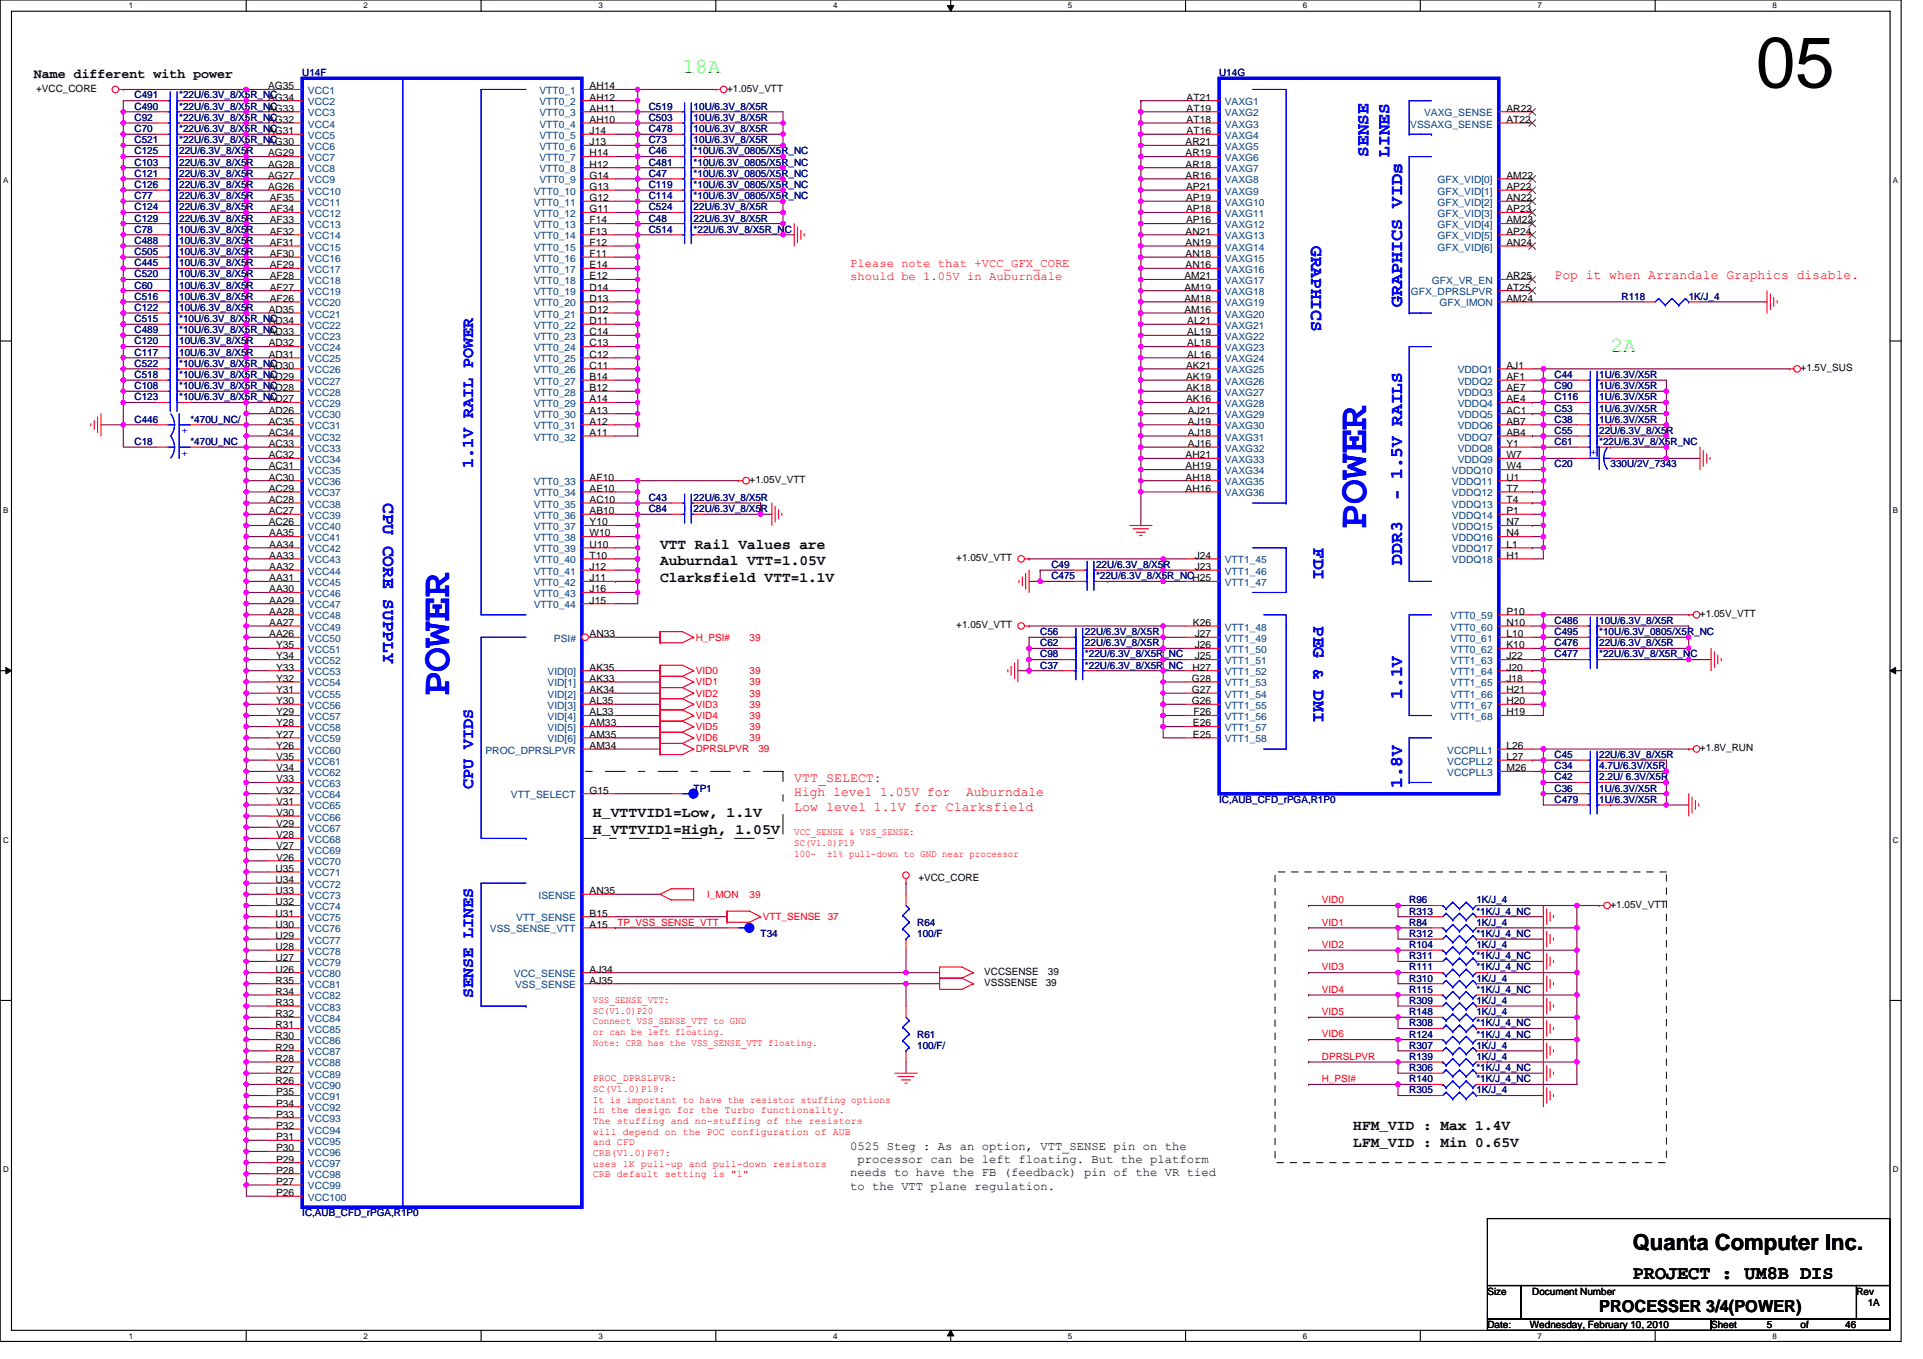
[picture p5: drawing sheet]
<svg xmlns="http://www.w3.org/2000/svg" width="297mm" height="210mm" viewBox="0 0 297 210" stroke-linecap="round" stroke-linejoin="round" font-family="sans-serif">
<defs><g id="words">
<text font-size="11" x="271.2" y="13.5">05</text>
<g font-size="6.4" fill="#00f">
<text x="211" y="81.7" transform="rotate(-90 211 81.7)">POWER</text>
<text x="69.4" y="107.6" transform="rotate(-90 69.4 107.6)">POWER</text>
</g>
<text font-size="3.4" x="252.2" y="193.2">Quanta Computer Inc.</text>
<g font-size="3.3" fill="#0f0">
<text x="105.4" y="11.3">18A</text>
<text x="248.8" y="54.4">2A</text>
</g>
<text font-size="2.9" x="252.2" y="197.7">PROJECT : UM8B DIS</text>
<g font-size="2.8" fill="#00f">
<text x="211.4" y="24.2" transform="rotate(-90 211.4 24.2)">SENSE</text>
<text x="214.6" y="24.2" transform="rotate(-90 214.6 24.2)">LINES</text>
<text x="202.5" y="38" transform="rotate(90 202.5 38)">GRAPHICS</text>
<text x="216.6" y="47.5" transform="rotate(-90 216.6 47.5)">GRAPHICS VIDs</text>
<text x="59.2" y="77.7" transform="rotate(90 59.2 77.7)">CPU CORE SUPPLY</text>
<text x="216.6" y="77.3" transform="rotate(-90 216.6 77.3)">- 1.5V RAILS</text>
<text x="202.9" y="84.6" transform="rotate(90 202.9 84.6)">FDI</text>
<text x="216.6" y="87.2" transform="rotate(-90 216.6 87.2)">DDR3</text>
<text x="202.9" y="96.7" transform="rotate(90 202.9 96.7)">PEG &amp; DMI</text>
<text x="216.6" y="107.9" transform="rotate(-90 216.6 107.9)">1.1V</text>
<text x="216.6" y="121.8" transform="rotate(-90 216.6 121.8)">1.8V</text>
</g>
<g font-size="2.6" fill="#00f">
<text x="73.1" y="72.4" transform="rotate(-90 73.1 72.4)">1.1V RAIL POWER</text>
<text x="73.1" y="121.9" transform="rotate(-90 73.1 121.9)">CPU VIDS</text>
<text x="73.1" y="154.2" transform="rotate(-90 73.1 154.2)">SENSE LINES</text>
</g>
<text font-size="2.6" x="247" y="202.8">PROCESSER 3/4(POWER)</text>
<g font-size="2.2">
<text x="102" y="84.8">VTT Rail Values are</text>
<text x="102" y="87.4">Auburndal VTT=1.05V</text>
<text x="102" y="89.9">Clarksfield VTT=1.1V</text>
<text x="91.6" y="126.3">H_VTTVID1=Low, 1.1V</text>
<text x="91.6" y="128.8">H_VTTVID1=High, 1.05V</text>
<text x="209" y="174.6">HFM_VID : Max 1.4V</text>
<text x="209" y="177.2">LFM_VID : Min 0.65V</text>
</g>
<text font-size="2.1" x="5.2" y="12.1">Name different with power</text>
<g font-size="2.1" fill="#f00">
<text x="240.1" y="43.1">Pop it when Arrandale Graphics disable.</text>
<text x="122.7" y="120.8">VTT_SELECT:</text>
<text x="122.7" y="123.1">High level 1.05V for</text>
<text x="122.7" y="125.3">Low level 1.1V for Clarksfield</text>
<text x="149.2" y="123.1">Auburndale</text>
</g>
<g font-size="1.9" fill="#f00">
<text x="131.3" y="41.3">Please note that +VCC_GFX_CORE</text>
<text x="131.3" y="43.3">should be 1.05V in Auburndale</text>
</g>
<g font-size="1.9">
<text x="131.3" y="177.7">0525 Steg : As an option, VTT_SENSE pin on the</text>
<text x="132.4" y="179.7">processor can be left floating. But the platform</text>
<text x="131.3" y="181.8">needs to have the FB (feedback) pin of the VR tied</text>
<text x="131.3" y="183.8">to the VTT plane regulation.</text>
</g>
<g font-size="1.5" fill="#000080">
<text x="46.7" y="11.8">U14F</text>
<text x="188.3" y="11.8">U14G</text>
<text x="20.8" y="17">C490</text>
<text x="20.8" y="15.2">C491</text>
<text x="27.7" y="17">*22U/6.3V_8/X5R_NC</text>
<text x="27.7" y="15.2">*22U/6.3V_8/X5R_NC</text>
<text x="100.2" y="17">C519</text>
<text x="107.1" y="17">10U/6.3V_8/X5R</text>
<text x="20.8" y="20.4">C70</text>
<text x="20.8" y="23.9">C125</text>
<text x="20.8" y="22.1">C521</text>
<text x="20.8" y="18.7">C92</text>
<text x="27.7" y="23.9">22U/6.3V_8/X5R</text>
<text x="27.7" y="22.1">*22U/6.3V_8/X5R_NC</text>
<text x="27.7" y="20.4">*22U/6.3V_8/X5R_NC</text>
<text x="27.7" y="18.7">*22U/6.3V_8/X5R_NC</text>
<text x="100.2" y="18.7">C503</text>
<text x="100.2" y="20.4">C478</text>
<text x="100.2" y="22.1">C73</text>
<text x="100.2" y="23.9">C46</text>
<text x="107.1" y="18.7">10U/6.3V_8/X5R</text>
<text x="107.1" y="20.4">10U/6.3V_8/X5R</text>
<text x="107.1" y="22.1">10U/6.3V_8/X5R</text>
<text x="107.1" y="23.9">*10U/6.3V_0805/X5R_NC</text>
<text x="20.8" y="25.6">C103</text>
<text x="20.8" y="27.3">C121</text>
<text x="20.8" y="29">C126</text>
<text x="27.7" y="25.6">22U/6.3V_8/X5R</text>
<text x="27.7" y="27.3">22U/6.3V_8/X5R</text>
<text x="27.7" y="29">22U/6.3V_8/X5R</text>
<text x="100.2" y="27.3">C47</text>
<text x="100.2" y="25.6">C481</text>
<text x="100.2" y="29">C119</text>
<text x="107.1" y="25.6">*10U/6.3V_0805/X5R_NC</text>
<text x="107.1" y="29">*10U/6.3V_0805/X5R_NC</text>
<text x="107.1" y="27.3">*10U/6.3V_0805/X5R_NC</text>
<text x="20.8" y="35.9">C78</text>
<text x="20.8" y="32.5">C124</text>
<text x="20.8" y="30.8">C77</text>
<text x="20.8" y="34.2">C129</text>
<text x="27.7" y="32.5">22U/6.3V_8/X5R</text>
<text x="27.7" y="34.2">22U/6.3V_8/X5R</text>
<text x="27.7" y="35.9">10U/6.3V_8/X5R</text>
<text x="27.7" y="30.8">22U/6.3V_8/X5R</text>
<text x="100.2" y="35.9">C514</text>
<text x="100.2" y="32.5">C524</text>
<text x="100.2" y="30.8">C114</text>
<text x="100.2" y="34.2">C48</text>
<text x="107.1" y="35.9">*22U/6.3V_8/X5R_NC</text>
<text x="107.1" y="32.5">22U/6.3V_8/X5R</text>
<text x="107.1" y="30.8">*10U/6.3V_0805/X5R_NC</text>
<text x="107.1" y="34.2">22U/6.3V_8/X5R</text>
<text x="20.8" y="37.7">C488</text>
<text x="20.8" y="41.1">C445</text>
<text x="20.8" y="39.4">C505</text>
<text x="27.7" y="37.7">10U/6.3V_8/X5R</text>
<text x="27.7" y="41.1">10U/6.3V_8/X5R</text>
<text x="27.7" y="39.4">10U/6.3V_8/X5R</text>
<text x="20.8" y="46.3">C516</text>
<text x="20.8" y="44.6">C60</text>
<text x="20.8" y="42.9">C520</text>
<text x="27.7" y="46.3">10U/6.3V_8/X5R</text>
<text x="27.7" y="42.9">10U/6.3V_8/X5R</text>
<text x="27.7" y="44.6">10U/6.3V_8/X5R</text>
<text x="250.5" y="46.3">R118</text>
<text x="260.9" y="46.3">1K/J_4</text>
<text x="20.8" y="53.2">C120</text>
<text x="20.8" y="48">C122</text>
<text x="20.8" y="51.5">C489</text>
<text x="20.8" y="49.8">C515</text>
<text x="27.7" y="53.2">10U/6.3V_8/X5R</text>
<text x="27.7" y="48">10U/6.3V_8/X5R</text>
<text x="27.7" y="51.5">*10U/6.3V_8/X5R_NC</text>
<text x="27.7" y="49.8">*10U/6.3V_8/X5R_NC</text>
<text x="20.8" y="54.9">C117</text>
<text x="20.8" y="56.7">C522</text>
<text x="20.8" y="58.4">C518</text>
<text x="27.7" y="54.9">10U/6.3V_8/X5R</text>
<text x="27.7" y="56.7">*10U/6.3V_8/X5R_NC</text>
<text x="27.7" y="58.4">*10U/6.3V_8/X5R_NC</text>
<text x="240.1" y="58.4">C44</text>
<text x="247" y="58.4">1U/6.3V/X5R</text>
<text x="20.8" y="65.3">C446</text>
<text x="20.8" y="61.8">C123</text>
<text x="20.8" y="60.1">C108</text>
<text x="27.7" y="61.8">*10U/6.3V_8/X5R_NC</text>
<text x="27.7" y="60.1">*10U/6.3V_8/X5R_NC</text>
<text x="29.4" y="65.3">*470U_NC/</text>
<text x="240.1" y="65.3">C38</text>
<text x="240.1" y="61.8">C116</text>
<text x="240.1" y="63.6">C53</text>
<text x="240.1" y="60.1">C90</text>
<text x="247" y="61.8">1U/6.3V/X5R</text>
<text x="247" y="65.3">1U/6.3V/X5R</text>
<text x="247" y="63.6">1U/6.3V/X5R</text>
<text x="247" y="60.1">1U/6.3V/X5R</text>
<text x="20.8" y="68.8">C18</text>
<text x="29.4" y="68.8">*470U_NC</text>
<text x="240.1" y="68.8">C61</text>
<text x="240.1" y="67">C55</text>
<text x="247" y="68.8">*22U/6.3V_8/X5R_NC</text>
<text x="247" y="67">22U/6.3V_8/X5R</text>
<text x="100.2" y="77.4">C43</text>
<text x="107.1" y="77.4">22U/6.3V_8/X5R</text>
<text x="240.1" y="72.2">C20</text>
<text x="248.8" y="72.2">330U/2V_7343</text>
<text x="100.2" y="79.1">C84</text>
<text x="107.1" y="79.1">22U/6.3V_8/X5R</text>
<text x="162.4" y="89.5">C475</text>
<text x="162.4" y="87.8">C49</text>
<text x="169.3" y="89.5">*22U/6.3V_8/X5R_NCH25</text>
<text x="169.3" y="87.8">22U/6.3V_8/X5R</text>
<text x="160.7" y="99.9">C62</text>
<text x="160.7" y="98.1">C56</text>
<text x="160.7" y="101.6">C98</text>
<text x="167.6" y="99.9">22U/6.3V_8/X5R</text>
<text x="167.6" y="98.1">22U/6.3V_8/X5R</text>
<text x="167.6" y="101.6">*22U/6.3V_8/X5R_NC</text>
<text x="240.1" y="98.1">C495</text>
<text x="240.1" y="101.6">C477</text>
<text x="240.1" y="99.9">C476</text>
<text x="240.1" y="96.4">C486</text>
<text x="247" y="98.1">*10U/6.3V_0805/X5R_NC</text>
<text x="247" y="101.6">*22U/6.3V_8/X5R_NC</text>
<text x="247" y="99.9">22U/6.3V_8/X5R</text>
<text x="247" y="96.4">10U/6.3V_8/X5R</text>
<text x="160.7" y="103.3">C37</text>
<text x="167.6" y="103.3">*22U/6.3V_8/X5R_NC</text>
<text x="240.1" y="118.9">C34</text>
<text x="240.1" y="117.1">C45</text>
<text x="247" y="118.9">4.7U/6.3V/X5R</text>
<text x="247" y="117.1">22U/6.3V_8/X5R</text>
<text x="107.1" y="122.3">TP1</text>
<text x="188.3" y="124">IC,AUB_CFD_rPGA,R1P0</text>
<text x="240.1" y="122.3">C36</text>
<text x="240.1" y="120.6">C42</text>
<text x="240.1" y="124">C479</text>
<text x="247" y="124">1U/6.3V/X5R</text>
<text x="247" y="122.3">1U/6.3V/X5R</text>
<text x="247" y="120.6">2.2U/ 6.3V/X5R</text>
<text x="141.7" y="143">R64</text>
<text x="217.7" y="141.3">R313</text>
<text x="217.7" y="139.6">R96</text>
<text x="217.7" y="143">R84</text>
<text x="228" y="141.3">*1K/J_4_NC</text>
<text x="228" y="139.6">1K/J_4</text>
<text x="228" y="143">1K/J_4</text>
<text x="117.5" y="144.8">T34</text>
<text x="141.7" y="144.8">100/F</text>
<text x="217.7" y="146.5">R104</text>
<text x="217.7" y="148.2">R311</text>
<text x="217.7" y="149.9">R111</text>
<text x="217.7" y="144.8">R312</text>
<text x="228" y="146.5">1K/J_4</text>
<text x="228" y="148.2">*1K/J_4_NC</text>
<text x="228" y="149.9">*1K/J_4_NC</text>
<text x="228" y="144.8">*1K/J_4_NC</text>
<text x="217.7" y="155.1">R309</text>
<text x="217.7" y="153.4">R115</text>
<text x="217.7" y="151.7">R310</text>
<text x="228" y="155.1">1K/J_4</text>
<text x="228" y="153.4">*1K/J_4_NC</text>
<text x="228" y="151.7">1K/J_4</text>
<text x="141.7" y="160.3">R61</text>
<text x="217.7" y="160.3">R124</text>
<text x="217.7" y="156.8">R148</text>
<text x="217.7" y="158.6">R308</text>
<text x="228" y="160.3">*1K/J_4_NC</text>
<text x="228" y="156.8">1K/J_4</text>
<text x="228" y="158.6">*1K/J_4_NC</text>
<text x="141.7" y="162">100/F/</text>
<text x="217.7" y="162">R307</text>
<text x="217.7" y="165.5">R306</text>
<text x="217.7" y="163.8">R139</text>
<text x="217.7" y="167.2">R140</text>
<text x="228" y="162">1K/J_4</text>
<text x="228" y="165.5">*1K/J_4_NC</text>
<text x="228" y="163.8">1K/J_4</text>
<text x="228" y="167.2">*1K/J_4_NC</text>
<text x="217.7" y="169">R305</text>
<text x="228" y="169">1K/J_4</text>
<text x="46.7" y="187.9">IC,AUB_CFD_rPGA,R1P0</text>
</g>
<g font-size="1.5">
<text x="5.6" y="14.2">+VCC_CORE</text>
<text x="41.4" y="13.8">AG35</text>
<text x="41.4" y="15.5">AG34</text>
<text x="41.4" y="17.3">AG33</text>
<text x="91.1" y="13.8">AH14</text>
<text x="91.1" y="15.5">AH12</text>
<text x="91.1" y="17.3">AH11</text>
<text x="112.3" y="14.2">+1.05V_VTT</text>
<text x="183.3" y="15.5">AT21</text>
<text x="183.3" y="17.3">AT19</text>
<text x="232.7" y="17.3">AR22</text>
<text x="41.4" y="19">AG32</text>
<text x="41.4" y="20.7">AG31</text>
<text x="41.4" y="22.4">AG30</text>
<text x="91.1" y="19">AH10</text>
<text x="91.1" y="20.7">J14</text>
<text x="91.1" y="22.4">J13</text>
<text x="183.1" y="22.4">AR21</text>
<text x="183.3" y="19">AT18</text>
<text x="183.3" y="20.7">AT16</text>
<text x="232.7" y="19">AT22</text>
<text x="41.4" y="24.2">AG29</text>
<text x="41.4" y="25.9">AG28</text>
<text x="41.4" y="27.6">AG27</text>
<text x="41.4" y="29.4">AG26</text>
<text x="91.1" y="29.4">G13</text>
<text x="91.1" y="24.2">H14</text>
<text x="91.1" y="25.9">H12</text>
<text x="91.1" y="27.6">G14</text>
<text x="183.1" y="24.2">AR19</text>
<text x="183.1" y="25.9">AR18</text>
<text x="183.1" y="27.6">AR16</text>
<text x="183.2" y="29.4">AP21</text>
<text x="232.7" y="27.6">AM22</text>
<text x="232.7" y="29.4">AP22</text>
<text x="41.7" y="31.1">AF35</text>
<text x="41.7" y="32.8">AF34</text>
<text x="41.7" y="34.5">AF33</text>
<text x="91.1" y="31.1">G12</text>
<text x="91.1" y="32.8">G11</text>
<text x="91.1" y="34.5">F14</text>
<text x="183.2" y="31.1">AP19</text>
<text x="183.2" y="32.8">AP18</text>
<text x="183.2" y="34.5">AP16</text>
<text x="232.7" y="31.1">AN22</text>
<text x="232.7" y="32.8">AP23</text>
<text x="232.7" y="34.5">AM23</text>
<text x="41.7" y="36.3">AF32</text>
<text x="41.7" y="38">AF31</text>
<text x="41.7" y="39.7">AF30</text>
<text x="41.7" y="41.4">AF29</text>
<text x="91.1" y="36.3">F13</text>
<text x="91.1" y="38">F12</text>
<text x="91.1" y="39.7">F11</text>
<text x="91.1" y="41.4">E14</text>
<text x="183.1" y="36.3">AN21</text>
<text x="183.1" y="38">AN19</text>
<text x="183.1" y="39.7">AN18</text>
<text x="183.1" y="41.4">AN16</text>
<text x="232.7" y="36.3">AP24</text>
<text x="232.7" y="38">AN24</text>
<text x="41.7" y="43.2">AF28</text>
<text x="41.7" y="44.9">AF27</text>
<text x="41.7" y="46.6">AF26</text>
<text x="91.1" y="43.2">E12</text>
<text x="91.1" y="44.9">D14</text>
<text x="91.1" y="46.6">D13</text>
<text x="183" y="43.2">AM21</text>
<text x="183" y="44.9">AM19</text>
<text x="183" y="46.6">AM18</text>
<text x="232.7" y="43.2">AR25</text>
<text x="232.7" y="46.6">AM24</text>
<text x="232.7" y="44.9">AT25</text>
<text x="41.5" y="48.3">AD35</text>
<text x="41.5" y="50.1">AD34</text>
<text x="41.5" y="51.8">AD33</text>
<text x="41.5" y="53.5">AD32</text>
<text x="91.1" y="48.3">D12</text>
<text x="91.1" y="50.1">D11</text>
<text x="91.1" y="51.8">C14</text>
<text x="91.1" y="53.5">C13</text>
<text x="183" y="48.3">AM16</text>
<text x="183.4" y="50.1">AL21</text>
<text x="183.4" y="51.8">AL19</text>
<text x="183.4" y="53.5">AL18</text>
<text x="41.5" y="55.3">AD31</text>
<text x="41.5" y="57">AD30</text>
<text x="41.5" y="58.7">AD29</text>
<text x="91.1" y="55.3">C12</text>
<text x="91.1" y="57">C11</text>
<text x="91.1" y="58.7">B14</text>
<text x="183.2" y="57">AK21</text>
<text x="183.2" y="58.7">AK19</text>
<text x="183.4" y="55.3">AL16</text>
<text x="232.7" y="57">AJ1</text>
<text x="232.7" y="58.7">AF1</text>
<text x="278.1" y="57.4">+1.5V_SUS</text>
<text x="41.5" y="60.4">AD28</text>
<text x="41.5" y="62.2">AD27</text>
<text x="41.5" y="63.9">AD26</text>
<text x="41.5" y="65.6">AC35</text>
<text x="91.1" y="60.4">B12</text>
<text x="91.1" y="62.2">A14</text>
<text x="91.1" y="63.9">A13</text>
<text x="91.1" y="65.6">A12</text>
<text x="183.2" y="60.4">AK18</text>
<text x="183.2" y="62.2">AK16</text>
<text x="183.5" y="63.9">AJ21</text>
<text x="183.5" y="65.6">AJ19</text>
<text x="232.7" y="60.4">AE7</text>
<text x="232.7" y="62.2">AE4</text>
<text x="232.7" y="63.9">AC1</text>
<text x="232.7" y="65.6">AB7</text>
<text x="41.5" y="67.4">AC34</text>
<text x="41.5" y="69.1">AC33</text>
<text x="41.5" y="70.8">AC32</text>
<text x="91.1" y="67.4">A11</text>
<text x="183.1" y="70.8">AH21</text>
<text x="183.5" y="67.4">AJ18</text>
<text x="183.5" y="69.1">AJ16</text>
<text x="232.7" y="67.4">AB4</text>
<text x="232.7" y="69.1">Y1</text>
<text x="232.7" y="70.8">W7</text>
<text x="41.5" y="72.5">AC31</text>
<text x="41.5" y="74.3">AC30</text>
<text x="41.5" y="76">AC29</text>
<text x="41.5" y="77.7">AC28</text>
<text x="91.1" y="74.3">AF10</text>
<text x="91.1" y="76">AE10</text>
<text x="91.1" y="77.7">AC10</text>
<text x="115.8" y="74.6">+1.05V_VTT</text>
<text x="183.1" y="72.5">AH19</text>
<text x="183.1" y="74.3">AH18</text>
<text x="183.1" y="76">AH16</text>
<text x="232.7" y="72.5">W4</text>
<text x="232.7" y="74.3">U1</text>
<text x="232.7" y="76">T7</text>
<text x="232.7" y="77.7">T4</text>
<text x="41.5" y="79.4">AC27</text>
<text x="41.5" y="81.2">AC26</text>
<text x="41.6" y="82.9">AA35</text>
<text x="91.1" y="79.4">AB10</text>
<text x="91.1" y="81.2">Y10</text>
<text x="91.1" y="82.9">W10</text>
<text x="232.7" y="79.4">P1</text>
<text x="232.7" y="81.2">N7</text>
<text x="232.7" y="82.9">N4</text>
<text x="41.6" y="84.6">AA34</text>
<text x="41.6" y="86.3">AA33</text>
<text x="41.6" y="88.1">AA32</text>
<text x="41.6" y="89.8">AA31</text>
<text x="91.1" y="84.6">U10</text>
<text x="91.1" y="86.3">T10</text>
<text x="91.1" y="88.1">J12</text>
<text x="91.1" y="89.8">J11</text>
<text x="147.7" y="86.7">+1.05V_VTT</text>
<text x="184.5" y="86.3">J24</text>
<text x="184.5" y="88.1">J23</text>
<text x="232.7" y="84.6">L1</text>
<text x="232.7" y="86.3">H1</text>
<text x="41.6" y="91.5">AA30</text>
<text x="41.6" y="93.3">AA29</text>
<text x="41.6" y="95">AA28</text>
<text x="91.1" y="91.5">J16</text>
<text x="91.1" y="93.3">J15</text>
<text x="232.7" y="95">P10</text>
<text x="262.6" y="95.4">+1.05V_VTT</text>
<text x="41.6" y="96.7">AA27</text>
<text x="41.6" y="98.4">AA26</text>
<text x="42.6" y="100.2">Y35</text>
<text x="42.6" y="101.9">Y34</text>
<text x="91.1" y="98.4">AN33</text>
<text x="147.7" y="97.1">+1.05V_VTT</text>
<text x="184.3" y="96.7">K26</text>
<text x="184.5" y="98.4">J27</text>
<text x="184.5" y="100.2">J26</text>
<text x="184.5" y="101.9">J25</text>
<text x="232.7" y="96.7">N10</text>
<text x="232.7" y="98.4">L10</text>
<text x="232.7" y="100.2">K10</text>
<text x="232.7" y="101.9">J22</text>
<text x="42.6" y="103.6">Y33</text>
<text x="42.6" y="105.3">Y32</text>
<text x="42.6" y="107.1">Y31</text>
<text x="91.1" y="103.6">AK35</text>
<text x="91.1" y="105.3">AK33</text>
<text x="91.1" y="107.1">AK34</text>
<text x="184.1" y="105.3">G28</text>
<text x="184.1" y="107.1">G27</text>
<text x="184.2" y="103.6">H27</text>
<text x="232.7" y="103.6">J20</text>
<text x="232.7" y="105.3">J18</text>
<text x="232.7" y="107.1">H21</text>
<text x="42.6" y="108.8">Y30</text>
<text x="42.6" y="110.5">Y29</text>
<text x="42.6" y="112.2">Y28</text>
<text x="42.6" y="114">Y27</text>
<text x="91.1" y="108.8">AL35</text>
<text x="91.1" y="110.5">AL33</text>
<text x="91.1" y="112.2">AM33</text>
<text x="91.1" y="114">AM35</text>
<text x="184.1" y="108.8">G26</text>
<text x="184.3" y="112.2">E26</text>
<text x="184.3" y="114">E25</text>
<text x="184.4" y="110.5">F26</text>
<text x="232.7" y="108.8">H20</text>
<text x="232.7" y="110.5">H19</text>
<text x="42.6" y="115.7">Y26</text>
<text x="42.6" y="117.4">V35</text>
<text x="42.6" y="119.2">V34</text>
<text x="91.1" y="115.7">AM34</text>
<text x="232.7" y="115.7">L26</text>
<text x="232.7" y="117.4">L27</text>
<text x="232.7" y="119.2">M26</text>
<text x="262.6" y="116.1">+1.8V_RUN</text>
<text x="42.6" y="120.9">V33</text>
<text x="42.6" y="122.6">V32</text>
<text x="42.6" y="124.4">V31</text>
<text x="91.1" y="122.6">G15</text>
<text x="42.6" y="126.1">V30</text>
<text x="42.6" y="127.8">V29</text>
<text x="42.6" y="129.5">V28</text>
<text x="42.6" y="131.3">V27</text>
<text x="42.6" y="134.7">U35</text>
<text x="42.6" y="136.4">U34</text>
<text x="42.6" y="133">V26</text>
<text x="141.9" y="136.1">+VCC_CORE</text>
<text x="42.6" y="138.2">U33</text>
<text x="42.6" y="139.9">U32</text>
<text x="42.6" y="141.6">U31</text>
<text x="42.6" y="143.3">U30</text>
<text x="91.1" y="138.2">AN35</text>
<text x="91.1" y="141.6">B15</text>
<text x="91.1" y="143.3">A15</text>
<text x="248.8" y="140.3">+1.05V_VTT</text>
<text x="42.6" y="145.1">U29</text>
<text x="42.6" y="146.8">U28</text>
<text x="42.6" y="148.5">U27</text>
<text x="42.6" y="150.3">U26</text>
<text x="42.6" y="152">R35</text>
<text x="42.6" y="153.7">R34</text>
<text x="42.6" y="155.4">R33</text>
<text x="91.1" y="150.3">AJ34</text>
<text x="91.1" y="152">AJ35</text>
<text x="152" y="150.6">VCCSENSE</text>
<text x="152" y="152.4">VSSSENSE</text>
<text x="161.5" y="152.4">39</text>
<text x="161.9" y="150.6">39</text>
<text x="42.6" y="157.2">R32</text>
<text x="42.6" y="158.9">R31</text>
<text x="42.6" y="160.6">R30</text>
<text x="42.6" y="162.3">R29</text>
<text x="42.6" y="164.1">R28</text>
<text x="42.6" y="165.8">R27</text>
<text x="42.6" y="167.5">R26</text>
<text x="42.6" y="169.2">P35</text>
<text x="42.6" y="171">P34</text>
<text x="42.6" y="172.7">P33</text>
<text x="42.6" y="174.4">P32</text>
<text x="42.6" y="176.2">P31</text>
<text x="42.6" y="177.9">P30</text>
<text x="42.6" y="179.6">P29</text>
<text x="42.6" y="181.3">P28</text>
<text x="42.6" y="183.1">P27</text>
<text x="42.6" y="184.8">P26</text>
<text x="229.8" y="200">Size</text>
<text x="236.7" y="200">Document Number</text>
<text x="286.8" y="200">Rev</text>
<text x="288.5" y="201.8">1A</text>
<text x="229.8" y="205.2">Date:</text>
<text x="236.3" y="205.2">Wednesday, February 10, 2010</text>
<text x="264.3" y="205.2">Sheet</text>
<text x="272.9" y="205.2">5</text>
<text x="278.1" y="205.2">of</text>
<text x="285" y="205.2">46</text>
</g>
<g font-size="1.5" fill="#004080">
<text x="47.6" y="14.5">VCC1</text>
<text x="47.6" y="16.3">VCC2</text>
<text x="47.6" y="18">VCC3</text>
<text x="83.3" y="14.5">VTT0_1</text>
<text x="83.3" y="16.3">VTT0_2</text>
<text x="83.3" y="18">VTT0_3</text>
<text x="189.2" y="16.3">VAXG1</text>
<text x="189.2" y="18">VAXG2</text>
<text x="220" y="18">VAXG_SENSE</text>
<text x="47.6" y="19.7">VCC4</text>
<text x="47.6" y="21.4">VCC5</text>
<text x="47.6" y="23.2">VCC6</text>
<text x="83.3" y="19.7">VTT0_4</text>
<text x="83.3" y="21.4">VTT0_5</text>
<text x="83.3" y="23.2">VTT0_6</text>
<text x="189.2" y="19.7">VAXG3</text>
<text x="189.2" y="21.4">VAXG4</text>
<text x="189.2" y="23.2">VAXG5</text>
<text x="217.8" y="19.7">VSSAXG_SENSE</text>
<text x="47.6" y="24.9">VCC7</text>
<text x="47.6" y="26.6">VCC8</text>
<text x="47.6" y="28.3">VCC9</text>
<text x="83.3" y="24.9">VTT0_7</text>
<text x="83.3" y="26.6">VTT0_8</text>
<text x="83.3" y="28.3">VTT0_9</text>
<text x="189.2" y="24.9">VAXG6</text>
<text x="189.2" y="26.6">VAXG7</text>
<text x="189.2" y="28.3">VAXG8</text>
<text x="222.1" y="28.3">GFX_VID[0]</text>
<text x="47.6" y="30.1">VCC10</text>
<text x="47.6" y="31.8">VCC11</text>
<text x="47.6" y="33.5">VCC12</text>
<text x="47.6" y="35.2">VCC13</text>
<text x="82.4" y="30.1">VTT0_10</text>
<text x="82.4" y="31.8">VTT0_11</text>
<text x="82.4" y="33.5">VTT0_12</text>
<text x="82.4" y="35.2">VTT0_13</text>
<text x="189.2" y="30.1">VAXG9</text>
<text x="189.2" y="31.8">VAXG10</text>
<text x="189.2" y="33.5">VAXG11</text>
<text x="189.2" y="35.2">VAXG12</text>
<text x="222.1" y="30.1">GFX_VID[1]</text>
<text x="222.1" y="31.8">GFX_VID[2]</text>
<text x="222.1" y="33.5">GFX_VID[3]</text>
<text x="222.1" y="35.2">GFX_VID[4]</text>
<text x="47.6" y="37">VCC14</text>
<text x="47.6" y="38.7">VCC15</text>
<text x="47.6" y="40.4">VCC16</text>
<text x="82.4" y="37">VTT0_14</text>
<text x="82.4" y="38.7">VTT0_15</text>
<text x="82.4" y="40.4">VTT0_16</text>
<text x="189.2" y="37">VAXG13</text>
<text x="189.2" y="38.7">VAXG14</text>
<text x="189.2" y="40.4">VAXG15</text>
<text x="222.1" y="37">GFX_VID[5]</text>
<text x="222.1" y="38.7">GFX_VID[6]</text>
<text x="47.6" y="42.2">VCC17</text>
<text x="47.6" y="43.9">VCC18</text>
<text x="47.6" y="45.6">VCC19</text>
<text x="47.6" y="47.3">VCC20</text>
<text x="82.4" y="42.2">VTT0_17</text>
<text x="82.4" y="43.9">VTT0_18</text>
<text x="82.4" y="45.6">VTT0_19</text>
<text x="82.4" y="47.3">VTT0_20</text>
<text x="189.2" y="42.2">VAXG16</text>
<text x="189.2" y="43.9">VAXG17</text>
<text x="189.2" y="45.6">VAXG18</text>
<text x="189.2" y="47.3">VAXG19</text>
<text x="217.9" y="45.6">GFX_DPRSLPVR</text>
<text x="221.2" y="43.9">GFX_VR_EN</text>
<text x="222.4" y="47.3">GFX_IMON</text>
<text x="47.6" y="49.1">VCC21</text>
<text x="47.6" y="50.8">VCC22</text>
<text x="47.6" y="52.5">VCC23</text>
<text x="82.4" y="49.1">VTT0_21</text>
<text x="82.4" y="50.8">VTT0_22</text>
<text x="82.4" y="52.5">VTT0_23</text>
<text x="189.2" y="49.1">VAXG20</text>
<text x="189.2" y="50.8">VAXG21</text>
<text x="189.2" y="52.5">VAXG22</text>
<text x="47.6" y="54.3">VCC24</text>
<text x="47.6" y="56">VCC25</text>
<text x="47.6" y="57.7">VCC26</text>
<text x="47.6" y="59.4">VCC27</text>
<text x="82.4" y="54.3">VTT0_24</text>
<text x="82.4" y="56">VTT0_25</text>
<text x="82.4" y="57.7">VTT0_26</text>
<text x="82.4" y="59.4">VTT0_27</text>
<text x="189.2" y="54.3">VAXG23</text>
<text x="189.2" y="56">VAXG24</text>
<text x="189.2" y="57.7">VAXG25</text>
<text x="189.2" y="59.4">VAXG26</text>
<text x="225.2" y="57.7">VDDQ1</text>
<text x="225.2" y="59.4">VDDQ2</text>
<text x="47.6" y="61.2">VCC28</text>
<text x="47.6" y="62.9">VCC29</text>
<text x="47.6" y="64.6">VCC30</text>
<text x="82.4" y="61.2">VTT0_28</text>
<text x="82.4" y="62.9">VTT0_29</text>
<text x="82.4" y="64.6">VTT0_30</text>
<text x="189.2" y="61.2">VAXG27</text>
<text x="189.2" y="62.9">VAXG28</text>
<text x="189.2" y="64.6">VAXG29</text>
<text x="225.2" y="61.2">VDDQ3</text>
<text x="225.2" y="62.9">VDDQ4</text>
<text x="225.2" y="64.6">VDDQ5</text>
<text x="47.6" y="66.3">VCC31</text>
<text x="47.6" y="68.1">VCC32</text>
<text x="47.6" y="69.8">VCC33</text>
<text x="47.6" y="71.5">VCC34</text>
<text x="82.4" y="66.3">VTT0_31</text>
<text x="82.4" y="68.1">VTT0_32</text>
<text x="189.2" y="66.3">VAXG30</text>
<text x="189.2" y="68.1">VAXG31</text>
<text x="189.2" y="69.8">VAXG32</text>
<text x="189.2" y="71.5">VAXG33</text>
<text x="225.2" y="66.3">VDDQ6</text>
<text x="225.2" y="68.1">VDDQ7</text>
<text x="225.2" y="69.8">VDDQ8</text>
<text x="225.2" y="71.5">VDDQ9</text>
<text x="47.6" y="73.3">VCC35</text>
<text x="47.6" y="75">VCC36</text>
<text x="47.6" y="76.7">VCC37</text>
<text x="82.4" y="75">VTT0_33</text>
<text x="82.4" y="76.7">VTT0_34</text>
<text x="189.2" y="73.3">VAXG34</text>
<text x="189.2" y="75">VAXG35</text>
<text x="189.2" y="76.7">VAXG36</text>
<text x="224.3" y="73.3">VDDQ10</text>
<text x="224.3" y="75">VDDQ11</text>
<text x="224.3" y="76.7">VDDQ12</text>
<text x="47.6" y="78.4">VCC38</text>
<text x="47.6" y="80.2">VCC39</text>
<text x="47.6" y="81.9">VCC40</text>
<text x="47.6" y="83.6">VCC41</text>
<text x="82.4" y="78.4">VTT0_35</text>
<text x="82.4" y="80.2">VTT0_36</text>
<text x="82.4" y="81.9">VTT0_37</text>
<text x="82.4" y="83.6">VTT0_38</text>
<text x="224.3" y="78.4">VDDQ13</text>
<text x="224.3" y="80.2">VDDQ14</text>
<text x="224.3" y="81.9">VDDQ15</text>
<text x="224.3" y="83.6">VDDQ16</text>
<text x="47.6" y="85.3">VCC42</text>
<text x="47.6" y="87.1">VCC43</text>
<text x="47.6" y="88.8">VCC44</text>
<text x="82.4" y="85.3">VTT0_39</text>
<text x="82.4" y="87.1">VTT0_40</text>
<text x="82.4" y="88.8">VTT0_41</text>
<text x="189.2" y="87.1">VTT1_45</text>
<text x="189.2" y="88.8">VTT1_46</text>
<text x="224.3" y="85.3">VDDQ17</text>
<text x="224.3" y="87.1">VDDQ18</text>
<text x="47.6" y="90.5">VCC45</text>
<text x="47.6" y="92.2">VCC46</text>
<text x="47.6" y="94">VCC47</text>
<text x="47.6" y="95.7">VCC48</text>
<text x="82.4" y="90.5">VTT0_42</text>
<text x="82.4" y="92.2">VTT0_43</text>
<text x="82.4" y="94">VTT0_44</text>
<text x="189.2" y="90.5">VTT1_47</text>
<text x="224.1" y="95.7">VTT0_59</text>
<text x="47.6" y="97.4">VCC49</text>
<text x="47.6" y="99.2">VCC50</text>
<text x="47.6" y="100.9">VCC51</text>
<text x="85.6" y="99.2">PSI#</text>
<text x="189.2" y="97.4">VTT1_48</text>
<text x="189.2" y="99.2">VTT1_49</text>
<text x="189.2" y="100.9">VTT1_50</text>
<text x="224.1" y="97.4">VTT0_60</text>
<text x="224.1" y="99.2">VTT0_61</text>
<text x="224.1" y="100.9">VTT0_62</text>
<text x="47.6" y="102.6">VCC52</text>
<text x="47.6" y="104.3">VCC53</text>
<text x="47.6" y="106.1">VCC54</text>
<text x="47.6" y="107.8">VCC55</text>
<text x="84.6" y="104.3">VID[0]</text>
<text x="84.6" y="106.1">VID[1]</text>
<text x="84.6" y="107.8">VID[2]</text>
<text x="189.2" y="102.6">VTT1_51</text>
<text x="189.2" y="104.3">VTT1_52</text>
<text x="189.2" y="106.1">VTT1_53</text>
<text x="189.2" y="107.8">VTT1_54</text>
<text x="224.1" y="102.6">VTT1_63</text>
<text x="224.1" y="104.3">VTT1_64</text>
<text x="224.1" y="106.1">VTT1_65</text>
<text x="224.1" y="107.8">VTT1_66</text>
<text x="47.6" y="109.5">VCC56</text>
<text x="47.6" y="111.3">VCC57</text>
<text x="47.6" y="113">VCC58</text>
<text x="84.6" y="109.5">VID[3]</text>
<text x="84.6" y="111.3">VID[4]</text>
<text x="84.6" y="113">VID[5]</text>
<text x="189.2" y="109.5">VTT1_55</text>
<text x="189.2" y="111.3">VTT1_56</text>
<text x="189.2" y="113">VTT1_57</text>
<text x="224.1" y="109.5">VTT1_67</text>
<text x="224.1" y="111.3">VTT1_68</text>
<text x="47.6" y="114.7">VCC59</text>
<text x="47.6" y="116.4">VCC60</text>
<text x="47.6" y="118.2">VCC61</text>
<text x="47.6" y="119.9">VCC62</text>
<text x="75" y="116.4">PROC_DPRSLPVR</text>
<text x="84.6" y="114.7">VID[6]</text>
<text x="189.2" y="114.7">VTT1_58</text>
<text x="223.6" y="116.4">VCCPLL1</text>
<text x="223.6" y="118.2">VCCPLL2</text>
<text x="223.6" y="119.9">VCCPLL3</text>
<text x="47.6" y="121.6">VCC63</text>
<text x="47.6" y="123.3">VCC64</text>
<text x="47.6" y="125.1">VCC65</text>
<text x="78.9" y="123.3">VTT_SELECT</text>
<text x="47.6" y="126.8">VCC66</text>
<text x="47.6" y="128.5">VCC67</text>
<text x="47.6" y="130.2">VCC68</text>
<text x="47.6" y="132">VCC69</text>
<text x="47.6" y="133.7">VCC70</text>
<text x="47.6" y="135.4">VCC71</text>
<text x="47.6" y="137.2">VCC72</text>
<text x="47.6" y="138.9">VCC73</text>
<text x="47.6" y="140.6">VCC74</text>
<text x="47.6" y="142.3">VCC75</text>
<text x="79.7" y="142.3">VTT_SENSE</text>
<text x="83.2" y="138.9">ISENSE</text>
<text x="47.6" y="144.1">VCC76</text>
<text x="47.6" y="145.8">VCC77</text>
<text x="47.6" y="147.5">VCC78</text>
<text x="47.6" y="149.2">VCC79</text>
<text x="75.7" y="144.1">VSS_SENSE_VTT</text>
<text x="47.6" y="151">VCC80</text>
<text x="47.6" y="152.7">VCC81</text>
<text x="47.6" y="154.4">VCC82</text>
<text x="79.4" y="151">VCC_SENSE</text>
<text x="79.6" y="152.7">VSS_SENSE</text>
<text x="47.6" y="156.1">VCC83</text>
<text x="47.6" y="157.9">VCC84</text>
<text x="47.6" y="159.6">VCC85</text>
<text x="47.6" y="161.3">VCC86</text>
<text x="47.6" y="163.1">VCC87</text>
<text x="47.6" y="164.8">VCC88</text>
<text x="47.6" y="166.5">VCC89</text>
<text x="47.6" y="168.3">VCC90</text>
<text x="47.6" y="170">VCC91</text>
<text x="47.6" y="171.7">VCC92</text>
<text x="47.6" y="173.4">VCC93</text>
<text x="47.6" y="175.2">VCC94</text>
<text x="47.6" y="176.9">VCC95</text>
<text x="47.6" y="178.6">VCC96</text>
<text x="47.6" y="180.3">VCC97</text>
<text x="47.6" y="182.1">VCC98</text>
<text x="47.6" y="183.8">VCC99</text>
<text x="47.6" y="185.5">VCC100</text>
</g>
<g font-size="1.5" fill="#00f">
<text x="28.1" y="66.2" transform="rotate(90 28.1 66.2)">+</text>
<text x="28.1" y="69.6" transform="rotate(90 28.1 69.6)">+</text>
<text x="246.6" y="70.3" transform="rotate(-90 246.6 70.3)">+</text>
</g>
<g font-size="1.5" fill="#f00">
<text x="107.5" y="99">H_PSI#</text>
<text x="115.8" y="99">39</text>
<text x="107.5" y="105.9">VID1</text>
<text x="107.5" y="107.6">VID2</text>
<text x="107.5" y="104.2">VID0</text>
<text x="115.8" y="105.9">39</text>
<text x="115.8" y="107.6">39</text>
<text x="115.8" y="104.2">39</text>
<text x="107.5" y="109.3">VID3</text>
<text x="107.5" y="111.1">VID4</text>
<text x="107.5" y="112.8">VID5</text>
<text x="115.8" y="109.3">39</text>
<text x="115.8" y="111.1">39</text>
<text x="115.8" y="112.8">39</text>
<text x="107.5" y="114.5">VID6</text>
<text x="107.5" y="116.3">DPRSLPVR</text>
<text x="115.8" y="114.5">39</text>
<text x="117.2" y="116.3">39</text>
<text x="122.7" y="129.1">VCC_SENSE &amp; VSS_SENSE:</text>
<text x="122.7" y="130.7">SC(V1.0)P19</text>
<text x="122.7" y="132.4">100-</text>
<text x="127.8" y="132.4">±1% pull-down to GND near processor</text>
<text x="95.4" y="143">TP_VSS_SENSE_VTT</text>
<text x="109.2" y="138.7">I_MON</text>
<text x="115.8" y="138.7">39</text>
<text x="117.9" y="142.2">VTT_SENSE 37</text>
<text x="204.2" y="139.6">VID0</text>
<text x="204.2" y="143">VID1</text>
<text x="204.2" y="146.5">VID2</text>
<text x="204.2" y="149.9">VID3</text>
<text x="91.6" y="155">VSS_SENSE_VTT:</text>
<text x="204.2" y="153.4">VID4</text>
<text x="91.6" y="156.6">SC(V1.0)P20</text>
<text x="91.6" y="158.3">Connect VSS_SENSE_VTT to GND</text>
<text x="91.6" y="159.9">or can be left floating.</text>
<text x="91.6" y="161.6">Note: CRB has the VSS_SENSE_VTT floating.</text>
<text x="204.2" y="156.8">VID5</text>
<text x="204.2" y="160.3">VID6</text>
<text x="91.6" y="167">PROC_DPRSLPVR:</text>
<text x="204.2" y="163.7">DPRSLPVR</text>
<text x="204.2" y="167.2">H_PSI#</text>
<text x="91.6" y="168.7">SC(V1.0)P19:</text>
<text x="91.6" y="170.3">It is important to have the resistor stuffing options</text>
<text x="91.6" y="172">in the design for the Turbo functionality.</text>
<text x="91.6" y="173.7">The stuffing and no-stuffing of the resistors</text>
<text x="91.6" y="175.3">will depend on the POC configuration of AUB</text>
<text x="91.6" y="177">and CFD</text>
<text x="91.6" y="178.6">CRB(V1.0)P67:</text>
<text x="91.6" y="180.3">uses 1K pull-up and pull-down resistors</text>
<text x="91.6" y="181.9">CRB default setting is &quot;1&quot;</text>
</g>
<g font-size="1.2">
<text x="19.9" y="1.3">1</text>
<text x="56.2" y="1.3">2</text>
<text x="92.4" y="1.3">3</text>
<text x="128.7" y="1.3">4</text>
<text x="165" y="1.3">5</text>
<text x="201.2" y="1.3">6</text>
<text x="237.5" y="1.3">7</text>
<text x="273.8" y="1.3">8</text>
<text x=".5" y="28.3">A</text>
<text x="292.4" y="28.3">A</text>
<text x=".5" y="79.2">B</text>
<text x="292.4" y="79.2">B</text>
<text x=".5" y="130.2">C</text>
<text x="292.4" y="130.2">C</text>
<text x=".5" y="181.1">D</text>
<text x="292.4" y="181.1">D</text>
<text x="19.9" y="206.8">1</text>
<text x="56.2" y="206.8">2</text>
<text x="92.4" y="206.8">3</text>
<text x="128.7" y="206.8">4</text>
<text x="165" y="206.8">5</text>
<text x="201.2" y="206.8">6</text>
<text x="237.5" y="206.8">7</text>
<text x="273.8" y="206.8">8</text>
</g>
</g></defs>
<path d="M0 0h293.7v207.3h-293.7zM1.8 1.7h290.1v203.8h-290.1z" fill="none" stroke="#000" stroke-width=".17"/>
<g fill="#fff">
<path d="M19.9 .2h.6v1.4h-.6z"/>
<path d="M19.9 205.7h.6v1.4h-.6z"/>
</g>
<path d="M38 0v1.7M38 205.5v1.8" fill="none" stroke="#000" stroke-width=".17"/>
<g fill="#fff">
<path d="M56.2 .2h.6v1.4h-.6z"/>
<path d="M56.2 205.7h.6v1.4h-.6z"/>
</g>
<path d="M74.3 0v1.7M74.3 205.5v1.8" fill="none" stroke="#000" stroke-width=".17"/>
<g fill="#fff">
<path d="M92.4 .2h.7v1.4h-.7z"/>
<path d="M92.4 205.7h.7v1.4h-.7z"/>
</g>
<path d="M110.6 0v1.7M110.6 205.5v1.8" fill="none" stroke="#000" stroke-width=".17"/>
<g fill="#fff">
<path d="M128.7 .2h.6v1.4h-.6z"/>
<path d="M128.7 205.7h.6v1.4h-.6z"/>
</g>
<path d="M146.9 0v1.7M146.9 205.5v1.8" fill="none" stroke="#000" stroke-width=".17"/>
<path d="M146.3 .9h1l-.4 .8zM146.9 205.5l.4 .9h-1z" fill="#000" stroke="#000" stroke-width=".15"/>
<g fill="#fff">
<path d="M165 .2h.6v1.4h-.6z"/>
<path d="M165 205.7h.6v1.4h-.6z"/>
</g>
<path d="M183.1 0v1.7M183.1 205.5v1.8" fill="none" stroke="#000" stroke-width=".17"/>
<g fill="#fff">
<path d="M201.2 .2h.7v1.4h-.7z"/>
<path d="M201.2 205.7h.7v1.4h-.7z"/>
</g>
<path d="M219.4 0v1.7M219.4 205.5v1.8" fill="none" stroke="#000" stroke-width=".17"/>
<g fill="#fff">
<path d="M237.5 .2h.7v1.4h-.7z"/>
<path d="M237.5 205.7h.7v1.4h-.7z"/>
</g>
<path d="M255.7 0v1.7M255.7 205.5v1.8" fill="none" stroke="#000" stroke-width=".17"/>
<g fill="#fff">
<path d="M273.8 .2h.6v1.4h-.6z"/>
<path d="M273.8 205.7h.6v1.4h-.6z"/>
<path d="M.5 27.2h.8v1.4h-.8z"/>
<path d="M292.4 27.2h.8v1.4h-.8z"/>
<path d="M.5 78.1h.8v1.4h-.8z"/>
<path d="M292.4 78.1h.8v1.4h-.8z"/>
</g>
<path d="M0 52.7h1.8M291.9 52.7h1.8" fill="none" stroke="#000" stroke-width=".17"/>
<g fill="#fff">
<path d="M.5 129.1h.8v1.4h-.8z"/>
<path d="M292.4 129.1h.8v1.4h-.8z"/>
</g>
<path d="M0 103.6h1.8M291.9 103.6h1.8" fill="none" stroke="#000" stroke-width=".17"/>
<path d="M.9 103.1l.9 .5-.9 .5zM291.9 103.6l.9-.5v1z" fill="#000" stroke="#000" stroke-width=".15"/>
<g fill="#fff">
<path d="M.5 180h.8v1.4h-.8z"/>
<path d="M292.4 180h.8v1.4h-.8z"/>
</g>
<path d="M0 154.6h1.8M291.9 154.6h1.8M229.8 198.6h5.1v5.2h-5.1zM229.8 188.3h62.1v10.3h-62.1zM234.9 198.6h51.9v5.2h-51.9zM286.8 198.6h5.1v5.2h-5.1zM229.8 203.8h34.5v1.7h-34.5zM264.3 203.8h27.6v1.7h-27.6z" fill="none" stroke="#000" stroke-width=".17"/>
<g fill="none" stroke="#800040" stroke-width=".17">
<path d="M19 13.8h19.1M19 17.3h.1M19 19h.1M19 17.3h5.2M19 19h5.2M19 17.3v12.1M24.2 15.6h-5.2v1.7M29.4 15.6h8.7M29.4 17.3h8.7M29.4 19h8.7M38.1 13.8h.1M38.1 15.6h3.4"/>
<path d="M38.1 17.3h3.4M38.1 19h3.4M38.1 15.6h.1M38.1 17.3h.1M38.1 19h.1M38.1 13.8v1.8M38.1 15.6v25.9M38.1 13.8h3.4M95 15.6h3.5M95 17.3h3.5M95 19h3.5M95 13.8h3.5"/>
<path d="M98.5 19h5.2M98.5 13.8h.1M98.5 17.3h.1M98.5 13.8v1.8M98.5 19h.1M98.5 15.6h.1M98.5 17.3h5.2M98.5 13.8h12.1M98.5 15.6v20.7M108.9 17.3h12v1.7M108.9 19h12M120.9 19h.1"/>
<path d="M120.9 19v3.5M176.2 15.6h6.9M176.2 19h6.9M176.2 17.3v1.7M176.2 19v1.7h6.9M176.2 19h.1M176.2 17.3h6.9M176.2 15.6h.1M176.2 15.6v1.7M19 39.7h.1M19 38h.1M19 29.4v1.7"/>
<path d="M19 32.8h.1M19 34.5h.1M19 36.3h.1M19 24.2h.1M19 22.5h.1M19 20.7h.1M19 31.1h.1M19 38h5.2M19 39.7h5.2M19 29.4h5.2M19 31.1h5.2M19 32.8h5.2"/>
<path d="M19 34.5h5.2M19 36.3h5.2M19 24.2h5.2M19 25.9h5.2M19 22.5h5.2M19 20.7h5.2M19 27.6h5.2M19 27.6h.1M19 25.9h.1M19 31.1v12.1M29.4 39.7h8.7M29.4 29.4h8.7"/>
<path d="M29.4 31.1h8.7M29.4 36.3h8.7M29.4 38h8.7M29.4 32.8h8.7M29.4 34.5h8.7M29.4 25.9h8.7M29.4 27.6h8.7M29.4 20.7h8.7M29.4 22.5h8.7M29.4 24.2h8.7M38.1 25.9h3.4M38.1 27.6h3.4"/>
<path d="M38.1 29.4h3.4M38.1 31.1h3.4M38.1 32.8h.1M38.1 34.5h3.4M38.1 36.3h3.4M38.1 38h3.4M38.1 39.7h.1M38.1 20.7h3.4M38.1 22.5h3.4M38.1 24.2h3.4M38.1 34.5h.1M38.1 29.4h.1"/>
<path d="M38.1 22.5h.1M38.1 27.6h.1M38.1 24.2h.1M38.1 25.9h.1M38.1 20.7h.1M38.1 36.3h.1M38.1 31.1h.1M38.1 38h.1M38.1 32.8h3.4M38.1 39.7h3.4M95 22.5h3.5M95 24.2h3.5"/>
<path d="M95 27.6h3.5M95 29.4h3.5M95 25.9h3.5M95 31.1h3.5M95 32.8h3.5M95 34.5h3.5M95 38h3.5M95 39.7h3.5M95 36.3h3.5M95 20.7h3.5M98.5 27.6h5.2M98.5 24.2h5.2"/>
<path d="M98.5 31.1h.1M98.5 32.8h.1M98.5 20.7h.1M98.5 27.6h.1M98.5 25.9h.1M98.5 22.5h.1M98.5 29.4h.1M98.5 24.2h.1M98.5 36.3v1.7M98.5 39.7h.1M98.5 34.5h.1M98.5 38h.1"/>
<path d="M98.5 22.5h5.2M98.5 20.7h5.2M98.5 32.8h5.2M98.5 36.3h5.2M98.5 29.4h5.2M98.5 31.1h5.2M98.5 38v17.3M98.5 25.9h5.2M98.5 34.5h5.2M108.9 27.6h12M108.9 22.5h.1M108.9 24.2h.1"/>
<path d="M108.9 20.7h12M108.9 25.9h.1M108.9 34.5h12M108.9 29.4h12M108.9 32.8h12M108.9 25.9h12M108.9 22.5h12M108.9 24.2h12M108.9 36.3h12M120.9 24.2v1.7M120.9 25.9v1.7M120.9 22.5v1.7"/>
<path d="M120.9 27.6h.1M120.9 20.7h.1M120.9 36.3h1.8M120.9 32.8v1.7M120.9 34.5h.1M120.9 36.3h.1M120.9 31.1h.1M120.9 32.8h.1M120.9 29.4v1.7h-12M120.9 29.4h.1M120.9 27.6v1.8M120.9 31.1v1.7"/>
<path d="M120.9 34.5v1.8M176.2 22.5h.1M176.2 22.5h6.9M176.2 24.2h6.9M176.2 20.7h.1M176.2 25.9h.1M176.2 27.6h6.9M176.2 29.4h6.9M176.2 31.1h6.9M176.2 32.8h6.9M176.2 34.5h6.9M176.2 36.3h6.9"/>
<path d="M176.2 39.7h6.9M176.2 32.8h.1M176.2 39.7h.1M176.2 38h6.9M176.2 38v1.7M176.2 29.4h.1M176.2 25.9v1.7M176.2 34.5v1.8M176.2 31.1h.1M176.2 27.6h.1M176.2 36.3h.1M176.2 24.2h.1"/>
<path d="M176.2 25.9h6.9M176.2 20.7v5.2M176.2 27.6v6.9M176.2 36.3v1.7M176.2 39.7v8.7M19 41.5h.1M19 58.7h.1M19 55.3h.1M19 43.2v1.7M19 50.1h.1M19 57h5.2M19 58.7h5.2"/>
<path d="M19 57h.1M19 51.8h.1M19 46.7h.1M19 48.4h.1M19 44.9h.1M19 53.6h.1M19 41.5h5.2M19 53.6h5.2M19 55.3h5.2M19 43.2h5.2M19 44.9h5.2M19 50.1h5.2"/>
<path d="M19 51.8h5.2M19 46.7h5.2M19 48.4h5.2M19 44.9v15.6M29.4 53.6h8.7M29.4 55.3h8.7M29.4 50.1h8.7M29.4 51.8h8.7M29.4 44.9h8.7M29.4 46.7h8.7M29.4 48.4h8.7M29.4 43.2h8.7"/>
<path d="M29.4 58.7h8.7M29.4 41.5h.1M29.4 57h8.7M29.4 41.5h12.1M38.1 41.5h.1M38.1 43.2h.1M38.1 44.9h3.4M38.1 46.7h3.4M38.1 48.4h3.4M38.1 50.1h3.4M38.1 51.8h3.4M38.1 53.6h3.4"/>
<path d="M38.1 55.3h3.4M38.1 57h3.4M38.1 58.7h3.4M38.1 57h.1M38.1 50.1h.1M38.1 41.5v1.7M38.1 46.7h.1M38.1 55.3h.1M38.1 53.6h.1M38.1 51.8h.1M38.1 58.7h.1M38.1 48.4h.1"/>
<path d="M38.1 44.9h.1M38.1 43.2v50.1M38.1 43.2h3.4M95 44.9h3.5M95 57h3.5M95 55.3h3.5M95 53.6h3.5M95 51.8h3.5M95 50.1h3.5M95 48.4h3.5M95 46.7h3.5M95 58.7h3.5"/>
<path d="M95 41.5h3.5M95 43.2h3.5M98.5 58.7v1.8M98.5 44.9h.1M98.5 53.6h.1M98.5 43.2h.1M98.5 48.4h.1M98.5 51.8h.1M98.5 55.3v1.7M98.5 46.7h.1M98.5 50.1h.1M98.5 57h.1"/>
<path d="M98.5 41.5h.1M98.5 57v1.7M176.2 43.2h.1M176.2 44.9h.1M176.2 41.5h6.9M176.2 43.2h6.9M176.2 44.9h6.9M176.2 41.5h.1M176.2 57h6.9M176.2 58.7h6.9M176.2 55.3h.1M176.2 48.4v1.7"/>
<path d="M176.2 53.6h6.9M176.2 55.3h6.9M176.2 46.7h6.9M176.2 50.1h6.9M176.2 51.8h6.9M176.2 51.8h.1M176.2 46.7h.1M176.2 50.1h.1M176.2 48.4h6.9M176.2 53.6h.1M176.2 58.7h.1M176.2 57h.1"/>
<path d="M176.2 50.1v17.3M236.7 58.7h1.7M236.7 57h1.7M236.7 46.7h17.3M238.4 58.7h.1M238.4 57h38M238.4 57h.1M238.4 58.7h5.2M238.4 57v10.4M248.8 58.7h8.6v1.8M262.6 46.7h10.3M15.6 65.6h3.4"/>
<path d="M19 60.5v1.7M19 60.5h5.2M19 62.2h5.2M19 65.6h.1M19 62.2h.1M19 65.6v3.5h5.2M19 65.6h5.2M19 62.2v3.4M29.4 60.5h8.7M29.4 62.2h8.7M31.1 65.6h7M31.1 69.1h7"/>
<path d="M38.1 60.5h3.4M38.1 74.3h3.4M38.1 76h3.4M38.1 77.7h3.4M38.1 79.5h3.4M38.1 62.2h3.4M38.1 63.9h3.4M38.1 65.6h3.4M38.1 67.4h3.4M38.1 69.1h3.4M38.1 70.8h3.4M38.1 72.6h3.4"/>
<path d="M38.1 69.1h.1M38.1 74.3h.1M38.1 62.2h.1M38.1 67.4h.1M38.1 77.7h.1M38.1 70.8h.1M38.1 63.9h.1M38.1 60.5h.1M38.1 79.5h.1M38.1 72.6h.1M38.1 65.6h.1M38.1 76h.1"/>
<path d="M95 77.7h8.7M95 76h3.5M95 79.5h3.5M95 60.5h3.5M95 63.9h3.5M95 62.2h3.5M95 65.6h3.5M95 74.3h3.5M98.5 79.5h5.2M98.5 74.3h15.5M98.5 79.5v1.7M98.5 79.5h.1"/>
<path d="M98.5 76h.1M98.5 63.9h.1M98.5 60.5h.1M98.5 62.2h.1M98.5 60.5v6.9h-3.5M98.5 65.6h.1M98.5 74.3h.1M98.5 74.3v5.2M108.9 77.7h8.6M108.9 79.5h8.6M117.5 77.7h.1M117.5 79.5h1.7"/>
<path d="M117.5 77.7v1.8M176.2 76h.1M176.2 76h6.9M176.2 72.6h6.9M176.2 69.1h6.9M176.2 67.4h6.9M176.2 65.6h6.9M176.2 63.9h6.9M176.2 62.2h6.9M176.2 60.5h6.9M176.2 70.8v1.8M176.2 70.8h6.9"/>
<path d="M176.2 72.6h.1M176.2 65.6h.1M176.2 74.3h6.9M176.2 60.5h.1M176.2 63.9h.1M176.2 67.4v1.7M176.2 62.2h.1M176.2 69.1h.1M176.2 74.3h.1M176.2 69.1v1.7M176.2 72.6v8.6M236.7 63.9h.1"/>
<path d="M236.7 62.2h.1M236.7 60.5h1.7M236.7 65.6h1.7M236.7 79.5h1.7M236.7 77.7h.1M236.7 76h.1M236.7 72.6h1.7M236.7 70.8h1.7M236.7 69.1h1.7M236.7 67.4h.1M236.7 74.3h1.7M236.7 67.4h6.9"/>
<path d="M236.7 63.9h1.7M236.7 62.2h1.7M236.7 77.7h1.7M236.7 76h1.7M238.4 65.6h5.2M238.4 63.9h5.2M238.4 67.4h.1M238.4 63.9h.1M238.4 77.7v1.8M238.4 67.4v1.7M238.4 79.5h.1M238.4 72.6h.1"/>
<path d="M238.4 69.1h.1M238.4 65.6h.1M238.4 74.3v3.4M238.4 74.3h.1M238.4 70.8h.1M238.4 60.5h.1M238.4 62.2h.1M238.4 60.5h5.2M238.4 62.2h5.2M238.4 69.1h5.2M238.4 70.8h5.2M238.4 69.1v5.2"/>
<path d="M238.4 79.5v1.7M248.8 67.4h.1M248.8 69.1h.1M248.8 63.9h8.6M248.8 60.5h8.6M248.8 62.2h8.6M248.8 65.6h.1M248.8 67.4h8.6M248.8 69.1h8.6M248.8 65.6h8.6M250.5 70.8h6.9M257.4 65.6v1.8"/>
<path d="M257.4 63.9v1.7M257.4 67.4v1.7M257.4 70.8h.1M257.4 60.5h.1M257.4 62.2h.1M257.4 69.1h.1M257.4 70.8h5.2M257.4 60.5v3.4M257.4 69.1v1.7M38.1 81.2h3.4M38.1 82.9h3.4M38.1 84.6h3.4"/>
<path d="M38.1 86.4h3.4M38.1 88.1h3.4M38.1 89.8h3.4M38.1 91.5h3.4M38.1 93.3h.1M38.1 95h3.4M38.1 96.7h3.4M38.1 98.5h3.4M38.1 93.3v1.7M38.1 86.4h.1M38.1 84.6h.1M38.1 95h.1"/>
<path d="M38.1 88.1h.1M38.1 96.7h.1M38.1 82.9h.1M38.1 89.8h.1M38.1 81.2h.1M38.1 91.5h.1M38.1 98.5h.1M38.1 95v5.2M38.1 93.3h3.4M95 89.8h.1M95 91.5h3.5M95 81.2h3.5"/>
<path d="M95 84.6h3.5M95 82.9h3.5M95 88.1h3.5M95 86.4h3.5M95 98.5h7M95 89.8h3.5M98.5 91.5v1.8h-3.5M98.5 84.6h.1M98.5 82.9v1.7M98.5 86.4h.1M98.5 81.2h.1M98.5 91.5h.1"/>
<path d="M98.5 89.8v1.7M98.5 88.1h.1M98.5 81.2v1.7M98.5 84.6v5.2M159 89.8h1.7M159 96.7h.1M159 86.4h.1M159 96.7h20.7M159 86.4h20.7M160.7 88.1h.1M160.7 88.1h5.2M160.7 89.8h5.2"/>
<path d="M160.7 88.1v1.7M164.1 98.5h-5.1v1.7h5.1M169.3 98.5h10.4M171 88.1h8.7M171 89.8h.1M171 89.8h8.7M179.7 89.8h3.4M179.7 98.5h3.4M179.7 96.7h3.4M179.7 96.7h.1M179.7 98.5h.1M179.7 86.4h3.4"/>
<path d="M179.7 88.1h.1M179.7 88.1h3.4M179.7 86.4v1.7M179.7 88.1v1.7M179.7 96.7v15.6M236.7 95h1.7M236.7 81.2h.1M236.7 82.9h1.7M236.7 84.6h.1M236.7 96.7h1.7M236.7 98.5h1.7M236.7 81.2h1.7"/>
<path d="M236.7 84.6h1.7M238.4 84.6v1.8h-1.7M238.4 81.2v1.7M238.4 82.9h.1M238.4 96.7v13.9h-1.7M238.4 98.5h5.2M238.4 96.7h5.2M238.4 95h.1M238.4 96.7h.1M238.4 95v1.7M238.4 98.5h.1M238.4 82.9v1.7"/>
<path d="M238.4 95h22.5M248.8 98.5h.1M248.8 96.7h12.1v1.8M248.8 98.5h12.1M260.9 98.5v1.7M38.1 101.9h3.4M38.1 103.6h3.4M38.1 105.4h3.4M38.1 107.1h3.4M38.1 108.8h3.4M38.1 110.6h3.4M38.1 112.3h3.4"/>
<path d="M38.1 114h3.4M38.1 115.7h3.4M38.1 117.5h3.4M38.1 119.2h3.4M38.1 107.1h.1M38.1 103.6h.1M38.1 100.2v1.7M38.1 101.9h.1M38.1 119.2h.1M38.1 115.7h.1M38.1 105.4h.1M38.1 114h.1"/>
<path d="M38.1 110.6h.1M38.1 112.3h.1M38.1 108.8h.1M38.1 117.5v1.7M38.1 100.2h.1M38.1 101.9v15.6M38.1 119.2v1.7M38.1 100.2h3.4M95 114h7M95 105.4h7M95 103.6h7M95 107.1h7"/>
<path d="M95 108.8h7M95 115.7h7M95 110.6h7M95 112.3h7M157.2 103.6h1.8M159 101.9h5.1M159 103.6h5.1M159 100.2h.1M159 101.9h.1M159 100.2v3.4M169.3 101.9h10.4M169.3 103.6h10.4"/>
<path d="M169.3 100.2h10.4M179.7 107.1h.1M179.7 112.3v1.7h3.4M179.7 108.8h3.4M179.7 108.8h.1M179.7 110.6h.1M179.7 112.3h.1M179.7 110.6h3.4M179.7 107.1h3.4M179.7 103.6h3.4M179.7 100.2h3.4M179.7 101.9h.1"/>
<path d="M179.7 101.9h3.4M179.7 103.6h.1M179.7 105.4h3.4M179.7 105.4h.1M179.7 100.2h.1M179.7 112.3h3.4M236.7 115.7h1.7M236.7 107.1h1.7M236.7 105.4h1.7M236.7 103.6h.1M236.7 101.9h1.7M236.7 108.8h1.7"/>
<path d="M236.7 100.2h1.7M236.7 119.2h1.7M236.7 117.5h.1M236.7 103.6h1.7M236.7 117.5h1.7M238.4 107.1h.1M238.4 101.9h.1M238.4 105.4h.1M238.4 108.8h.1M238.4 103.6h.1M238.4 101.9h5.2M238.4 100.2h.1"/>
<path d="M238.4 115.7h.1M238.4 119.2h.1M238.4 119.2h5.2M238.4 100.2h5.2M238.4 117.5v1.7M238.4 117.5h5.2M238.4 115.7v1.8M238.4 119.2v3.4M238.4 115.7h22.5M248.8 119.2h8.6M248.8 117.5h8.6v1.7M248.8 100.2h12.1"/>
<path d="M248.8 101.9h12.1M257.4 119.2h.1M257.4 119.2v3.4M260.9 101.9h3.4M260.9 100.2h.1M260.9 100.2v1.7M38.1 139.9h3.4M38.1 138.2h3.4M38.1 136.5h3.4M38.1 134.7h3.4M38.1 133h3.4M38.1 129.5h.1"/>
<path d="M38.1 138.2h.1M38.1 127.8h.1M38.1 133h.1M38.1 136.5h.1M38.1 139.9v1.7M38.1 131.3h.1M38.1 134.7h.1M38.1 122.6h3.4M38.1 124.4h3.4M38.1 126.1h3.4M38.1 127.8h3.4M38.1 120.9h3.4"/>
<path d="M38.1 126.1h.1M38.1 120.9v1.7M38.1 122.6h.1M38.1 124.4h.1M38.1 131.3h3.4M38.1 129.5h3.4M38.1 122.6v17.3M95 138.2h7M95 122.6h8.7M140 136.5v1.7M202.1 139.9h.1M202.1 139.9h19"/>
<path d="M215.9 139.9v1.7h5.2M215.9 139.9h.1M229.8 139.9h13.8M238.4 122.6v1.8h5.2M238.4 120.9h5.2M238.4 122.6h5.2M238.4 120.9h.1M243.6 139.9v3.5M243.6 139.9h.1M243.6 139.9h3.4M248.8 124.4h.1M248.8 122.6h8.6"/>
<path d="M248.8 120.9h8.6M248.8 124.4h8.6M257.4 122.6v1.8M257.4 120.9h.1M257.4 124.4h3.5M38.1 146.8h3.4M38.1 145.1h3.4M38.1 141.6h3.4M38.1 150.3h.1M38.1 148.5h3.4M38.1 143.4v1.7M38.1 150.3v1.7"/>
<path d="M38.1 143.4h3.4M38.1 145.1h.1M38.1 141.6h.1M38.1 146.8h.1M38.1 157.2h3.4M38.1 155.4h3.4M38.1 152h3.4M38.1 158.9h3.4M38.1 153.7v1.7M38.1 158.9h.1M38.1 153.7h3.4M38.1 155.4h.1"/>
<path d="M38.1 152h.1M38.1 157.2h.1M38.1 148.5h.1M38.1 150.3h3.4M38.1 141.6v1.8M38.1 145.1v5.2M38.1 152v1.7M38.1 155.4v17.3M95 150.3h45M95 152h45M95 141.6h17.3M95 143.4h.1"/>
<path d="M95 143.4h17.3M140 150.3h.1M140 152h.1M140 146.8v3.5M140 152v3.4M140 150.3h5.1M140 152h5.1M202.1 157.2h.1M202.1 143.4h.1M202.1 146.8h.1M202.1 150.3h.1M202.1 153.7h.1"/>
<path d="M202.1 150.3h13.8M202.1 153.7h13.8M202.1 157.2h13.8M202.1 146.8h13.8M202.1 143.4h13.8M215.9 153.7h5.2M215.9 153.7v1.7h5.2M215.9 150.3v1.7h5.2M215.9 143.4v1.7h5.2M215.9 150.3h5.2M215.9 146.8h5.2M215.9 157.2v1.7h5.2"/>
<path d="M215.9 157.2h5.2M215.9 146.8v1.7h5.2M215.9 143.4h5.2M229.8 143.4h13.8M229.8 153.7h.1M229.8 157.2h.1M229.8 155.4h8.6M229.8 150.3h.1M229.8 145.1h8.6M229.8 146.8h.1M229.8 141.6h8.6M229.8 158.9h8.6"/>
<path d="M229.8 148.5h8.6M229.8 152h8.6M229.8 150.3h13.8M229.8 153.7h13.8M229.8 157.2h13.8M229.8 146.8h13.8M243.6 153.7v6.9M243.6 143.4h.1M243.6 146.8v3.5M243.6 150.3v3.4M243.6 143.4v3.4M38.1 162.4h3.4"/>
<path d="M38.1 164.1h3.4M38.1 165.8h3.4M38.1 167.6h3.4M38.1 169.3h3.4M38.1 171h3.4M38.1 172.7h3.4M38.1 174.5h3.4M38.1 177.9h3.4M38.1 179.6h3.4M38.1 171h.1M38.1 177.9h.1M38.1 162.4h.1"/>
<path d="M38.1 176.2h3.4M38.1 176.2v1.7M38.1 167.6h.1M38.1 164.1h.1M38.1 172.7v1.8M38.1 179.6h.1M38.1 169.3h.1M38.1 165.8h.1M38.1 160.6h.1M38.1 174.5h.1M38.1 160.6h3.4M38.1 177.9v6.9h3.4"/>
<path d="M38.1 174.5v1.7M140 164.1v1.7M202.1 160.6h.1M202.1 164.1h.1M202.1 167.6h.1M202.1 160.6h13.8M202.1 164.1h13.8M202.1 167.6h13.8M215.9 160.6v1.8h5.2M215.9 167.6v1.7h5.2M215.9 164.1h5.2M215.9 164.1v1.7h5.2"/>
<path d="M215.9 160.6h5.2M215.9 167.6h5.2M229.8 160.6h.1M229.8 164.1h.1M229.8 169.3h8.6M229.8 162.4h8.6M229.8 165.8h8.6M229.8 160.6h13.8M229.8 164.1h13.8M243.6 160.6v3.5M243.6 164.1v3.5h-13.8M38.1 181.4h.1"/>
<path d="M38.1 181.4h3.4M38.1 183.1h3.4M38.1 183.1h.1"/>
</g>
<g fill="#f0f" stroke="#f0f" stroke-width=".17">
<circle cx="38" cy="150.3" r=".34"/>
<circle cx="38" cy="129.5" r=".34"/>
<circle cx="38" cy="145.1" r=".34"/>
<circle cx="38" cy="139.9" r=".33"/>
<circle cx="38" cy="143.4" r=".34"/>
<circle cx="38" cy="141.6" r=".34"/>
<circle cx="38" cy="127.8" r=".34"/>
<circle cx="38" cy="133" r=".34"/>
<circle cx="38" cy="138.2" r=".34"/>
<circle cx="38" cy="136.4" r=".34"/>
<circle cx="38" cy="146.8" r=".34"/>
<circle cx="38" cy="131.3" r=".33"/>
<circle cx="38" cy="134.7" r=".34"/>
<circle cx="38" cy="172.7" r=".34"/>
<circle cx="38" cy="177.9" r=".34"/>
<circle cx="38" cy="162.3" r=".34"/>
<circle cx="38" cy="181.4" r=".34"/>
<circle cx="38" cy="167.5" r=".34"/>
<circle cx="38" cy="164.1" r=".34"/>
<circle cx="38" cy="179.6" r=".34"/>
<circle cx="38" cy="171" r=".34"/>
<circle cx="38" cy="169.3" r=".34"/>
<circle cx="38" cy="165.8" r=".33"/>
<circle cx="38" cy="160.6" r=".34"/>
<circle cx="38" cy="176.2" r=".34"/>
<circle cx="38" cy="174.4" r=".33"/>
<circle cx="38" cy="158.9" r=".34"/>
<circle cx="38" cy="155.4" r=".34"/>
<circle cx="38" cy="153.7" r=".34"/>
<circle cx="38" cy="152" r=".34"/>
<circle cx="38" cy="157.2" r=".33"/>
<circle cx="38" cy="32.8" r=".34"/>
<circle cx="38" cy="39.7" r=".34"/>
<circle cx="38" cy="41.4" r=".34"/>
<circle cx="38" cy="43.2" r=".34"/>
<circle cx="38" cy="13.8" r=".34"/>
<circle cx="38" cy="93.3" r=".34"/>
<circle cx="38" cy="126.1" r=".34"/>
<circle cx="38" cy="34.5" r=".34"/>
<circle cx="38" cy="29.4" r=".34"/>
<circle cx="38" cy="69.1" r=".34"/>
<circle cx="38" cy="86.4" r=".34"/>
<circle cx="38" cy="22.5" r=".34"/>
<circle cx="38" cy="57" r=".34"/>
<circle cx="38" cy="27.6" r=".33"/>
<circle cx="38" cy="74.3" r=".34"/>
<circle cx="38" cy="50.1" r=".34"/>
<circle cx="38" cy="24.2" r=".34"/>
<circle cx="38" cy="62.2" r=".33"/>
<circle cx="38" cy="107.1" r=".34"/>
<circle cx="38" cy="48.4" r=".34"/>
<circle cx="38" cy="46.6" r=".34"/>
<circle cx="38" cy="103.6" r=".34"/>
<circle cx="38" cy="55.3" r=".34"/>
<circle cx="38" cy="84.6" r=".34"/>
<circle cx="38" cy="67.3" r=".34"/>
<circle cx="38" cy="95" r=".34"/>
<circle cx="38" cy="53.5" r=".33"/>
<circle cx="38" cy="122.6" r=".33"/>
<circle cx="38" cy="101.9" r=".34"/>
<circle cx="38" cy="15.5" r=".34"/>
<circle cx="38" cy="51.8" r=".34"/>
<circle cx="38" cy="25.9" r=".34"/>
<circle cx="38" cy="88.1" r=".33"/>
<circle cx="38" cy="77.7" r=".34"/>
<circle cx="38" cy="120.9" r=".34"/>
<circle cx="38" cy="119.2" r=".34"/>
<circle cx="38" cy="96.7" r=".33"/>
<circle cx="38" cy="82.9" r=".34"/>
<circle cx="38" cy="117.5" r=".34"/>
<circle cx="38" cy="58.7" r=".34"/>
<circle cx="38" cy="70.8" r=".33"/>
<circle cx="38" cy="63.9" r=".34"/>
<circle cx="38" cy="60.4" r=".34"/>
<circle cx="38" cy="105.4" r=".33"/>
<circle cx="38" cy="89.8" r=".34"/>
<circle cx="38" cy="81.2" r=".34"/>
<circle cx="38" cy="17.3" r=".34"/>
<circle cx="38" cy="44.9" r=".33"/>
<circle cx="38" cy="183.1" r=".33"/>
<circle cx="38" cy="19" r=".33"/>
<circle cx="38" cy="115.7" r=".34"/>
<circle cx="38" cy="114" r=".33"/>
<circle cx="38" cy="110.5" r=".34"/>
<circle cx="38" cy="79.4" r=".33"/>
<circle cx="38" cy="20.7" r=".34"/>
<circle cx="38" cy="72.5" r=".34"/>
<circle cx="38" cy="112.3" r=".34"/>
<circle cx="38" cy="108.8" r=".34"/>
<circle cx="38" cy="91.5" r=".34"/>
<circle cx="38" cy="36.3" r=".33"/>
<circle cx="38" cy="124.4" r=".34"/>
<circle cx="38" cy="31.1" r=".34"/>
<circle cx="38" cy="65.6" r=".34"/>
<circle cx="38" cy="76" r=".34"/>
<circle cx="38" cy="38" r=".34"/>
<circle cx="98.5" cy="89.8" r=".34"/>
<circle cx="98.5" cy="84.6" r=".34"/>
<circle cx="98.5" cy="86.4" r=".34"/>
<circle cx="98.5" cy="77.7" r=".34"/>
<circle cx="98.5" cy="79.4" r=".33"/>
<circle cx="98.5" cy="76" r=".34"/>
<circle cx="98.5" cy="82.9" r=".34"/>
<circle cx="98.5" cy="81.2" r=".34"/>
<circle cx="98.5" cy="91.5" r=".34"/>
<circle cx="98.5" cy="31.1" r=".34"/>
<circle cx="98.5" cy="34.5" r=".34"/>
<circle cx="98.5" cy="32.8" r=".34"/>
<circle cx="98.5" cy="13.8" r=".34"/>
<circle cx="98.5" cy="22.5" r=".34"/>
<circle cx="98.5" cy="20.7" r=".34"/>
<circle cx="98.5" cy="27.6" r=".33"/>
<circle cx="98.5" cy="17.3" r=".34"/>
<circle cx="98.5" cy="24.2" r=".34"/>
<circle cx="98.5" cy="29.4" r=".34"/>
<circle cx="98.5" cy="19" r=".33"/>
<circle cx="98.5" cy="15.5" r=".34"/>
<circle cx="98.5" cy="25.9" r=".34"/>
<circle cx="98.5" cy="63.9" r=".34"/>
<circle cx="98.5" cy="44.9" r=".33"/>
<circle cx="98.5" cy="60.4" r=".34"/>
<circle cx="98.5" cy="55.3" r=".34"/>
<circle cx="98.5" cy="43.2" r=".34"/>
<circle cx="98.5" cy="48.4" r=".34"/>
<circle cx="98.5" cy="53.5" r=".33"/>
<circle cx="98.5" cy="51.8" r=".34"/>
<circle cx="98.5" cy="62.2" r=".33"/>
<circle cx="98.5" cy="46.6" r=".34"/>
<circle cx="98.5" cy="50.1" r=".34"/>
<circle cx="98.5" cy="58.7" r=".34"/>
<circle cx="98.5" cy="57" r=".34"/>
<circle cx="98.5" cy="39.7" r=".34"/>
<circle cx="98.5" cy="36.3" r=".33"/>
<circle cx="98.5" cy="38" r=".34"/>
<circle cx="98.5" cy="41.4" r=".34"/>
<circle cx="98.5" cy="65.6" r=".34"/>
<circle cx="98.5" cy="88.1" r=".33"/>
<circle cx="38" cy="100.2" r=".34"/>
<circle cx="38" cy="98.4" r=".34"/>
<circle cx="38" cy="148.5" r=".33"/>
<circle cx="179.7" cy="108.8" r=".34"/>
<circle cx="179.7" cy="107.1" r=".34"/>
<circle cx="179.7" cy="110.5" r=".34"/>
<circle cx="179.7" cy="112.3" r=".34"/>
<circle cx="179.7" cy="101.9" r=".34"/>
<circle cx="179.7" cy="103.6" r=".34"/>
<circle cx="179.7" cy="98.4" r=".34"/>
<circle cx="179.7" cy="105.4" r=".33"/>
<circle cx="179.7" cy="100.2" r=".34"/>
<circle cx="257.4" cy="67.3" r=".34"/>
<circle cx="238.4" cy="67.3" r=".34"/>
<circle cx="238.4" cy="63.9" r=".34"/>
<circle cx="238.4" cy="62.2" r=".33"/>
<circle cx="238.4" cy="81.2" r=".34"/>
<circle cx="238.4" cy="77.7" r=".34"/>
<circle cx="238.4" cy="76" r=".34"/>
<circle cx="257.4" cy="69.1" r=".34"/>
<circle cx="257.4" cy="70.8" r=".33"/>
<circle cx="238.4" cy="65.6" r=".34"/>
<circle cx="238.4" cy="79.4" r=".33"/>
<circle cx="238.4" cy="72.5" r=".34"/>
<circle cx="238.4" cy="82.9" r=".34"/>
<circle cx="238.4" cy="69.1" r=".34"/>
<circle cx="238.4" cy="74.3" r=".34"/>
<circle cx="238.4" cy="70.8" r=".33"/>
<circle cx="238.4" cy="58.7" r=".34"/>
<circle cx="238.4" cy="60.4" r=".34"/>
<circle cx="257.4" cy="62.2" r=".33"/>
<circle cx="257.4" cy="60.4" r=".34"/>
<circle cx="257.4" cy="63.9" r=".34"/>
<circle cx="238.4" cy="57" r=".34"/>
<circle cx="257.4" cy="65.6" r=".34"/>
<circle cx="238.4" cy="84.6" r=".34"/>
<circle cx="179.7" cy="88.1" r=".33"/>
<circle cx="257.4" cy="124.4" r=".34"/>
<circle cx="238.4" cy="107.1" r=".34"/>
<circle cx="238.4" cy="103.6" r=".34"/>
<circle cx="238.4" cy="101.9" r=".34"/>
<circle cx="238.4" cy="105.4" r=".33"/>
<circle cx="238.4" cy="108.8" r=".34"/>
<circle cx="260.8" cy="101.9" r=".34"/>
<circle cx="260.8" cy="100.2" r=".34"/>
<circle cx="238.4" cy="100.2" r=".34"/>
<circle cx="238.4" cy="95" r=".34"/>
<circle cx="238.4" cy="115.7" r=".34"/>
<circle cx="238.4" cy="98.4" r=".34"/>
<circle cx="238.4" cy="96.7" r=".33"/>
<circle cx="238.4" cy="119.2" r=".34"/>
<circle cx="260.8" cy="98.4" r=".34"/>
<circle cx="257.4" cy="122.6" r=".33"/>
<circle cx="257.4" cy="120.9" r=".34"/>
<circle cx="257.4" cy="119.2" r=".34"/>
<circle cx="238.4" cy="122.6" r=".33"/>
<circle cx="238.4" cy="120.9" r=".34"/>
<circle cx="238.4" cy="117.5" r=".34"/>
<circle cx="98.5" cy="74.3" r=".34"/>
<circle cx="176.2" cy="76" r=".34"/>
<circle cx="176.2" cy="22.5" r=".34"/>
<circle cx="176.2" cy="19" r=".33"/>
<circle cx="176.2" cy="20.7" r=".34"/>
<circle cx="176.2" cy="17.3" r=".34"/>
<circle cx="176.2" cy="43.2" r=".34"/>
<circle cx="176.2" cy="44.9" r=".33"/>
<circle cx="176.2" cy="25.9" r=".34"/>
<circle cx="176.2" cy="34.5" r=".34"/>
<circle cx="176.2" cy="39.7" r=".34"/>
<circle cx="176.2" cy="29.4" r=".34"/>
<circle cx="176.2" cy="41.4" r=".34"/>
<circle cx="176.2" cy="32.8" r=".34"/>
<circle cx="176.2" cy="31.1" r=".34"/>
<circle cx="176.2" cy="27.6" r=".33"/>
<circle cx="176.2" cy="38" r=".34"/>
<circle cx="176.2" cy="36.3" r=".33"/>
<circle cx="176.2" cy="72.5" r=".34"/>
<circle cx="176.2" cy="67.3" r=".34"/>
<circle cx="176.2" cy="55.3" r=".34"/>
<circle cx="176.2" cy="60.4" r=".34"/>
<circle cx="176.2" cy="65.6" r=".34"/>
<circle cx="176.2" cy="63.9" r=".34"/>
<circle cx="176.2" cy="62.2" r=".33"/>
<circle cx="176.2" cy="70.8" r=".33"/>
<circle cx="176.2" cy="69.1" r=".34"/>
<circle cx="176.2" cy="51.8" r=".34"/>
<circle cx="176.2" cy="48.4" r=".34"/>
<circle cx="176.2" cy="46.6" r=".34"/>
<circle cx="176.2" cy="50.1" r=".34"/>
<circle cx="176.2" cy="53.5" r=".33"/>
<circle cx="176.2" cy="24.2" r=".34"/>
<circle cx="176.2" cy="58.7" r=".34"/>
<circle cx="176.2" cy="57" r=".34"/>
<circle cx="19" cy="43.2" r=".34"/>
<circle cx="19" cy="41.4" r=".34"/>
<circle cx="19" cy="39.7" r=".34"/>
<circle cx="19" cy="38" r=".34"/>
<circle cx="19" cy="32.8" r=".34"/>
<circle cx="19" cy="34.5" r=".34"/>
<circle cx="19" cy="36.3" r=".33"/>
<circle cx="19" cy="24.2" r=".34"/>
<circle cx="19" cy="60.4" r=".34"/>
<circle cx="19" cy="58.7" r=".34"/>
<circle cx="19" cy="55.3" r=".34"/>
<circle cx="19" cy="51.8" r=".34"/>
<circle cx="19" cy="50.1" r=".34"/>
<circle cx="19" cy="57" r=".34"/>
<circle cx="19" cy="17.3" r=".34"/>
<circle cx="19" cy="22.5" r=".34"/>
<circle cx="19" cy="20.7" r=".34"/>
<circle cx="19" cy="19" r=".33"/>
<circle cx="19" cy="48.4" r=".34"/>
<circle cx="19" cy="46.6" r=".34"/>
<circle cx="19" cy="44.9" r=".33"/>
<circle cx="19" cy="53.5" r=".33"/>
<circle cx="19" cy="31.1" r=".34"/>
<circle cx="19" cy="29.4" r=".34"/>
<circle cx="19" cy="27.6" r=".33"/>
<circle cx="19" cy="65.6" r=".34"/>
<circle cx="19" cy="62.2" r=".33"/>
<circle cx="19" cy="25.9" r=".34"/>
<circle cx="120.9" cy="22.5" r=".34"/>
<circle cx="120.9" cy="24.2" r=".34"/>
<circle cx="120.9" cy="25.9" r=".34"/>
<circle cx="120.9" cy="27.6" r=".33"/>
<circle cx="120.9" cy="19" r=".33"/>
<circle cx="120.9" cy="20.7" r=".34"/>
<circle cx="117.5" cy="79.4" r=".33"/>
<circle cx="243.6" cy="160.6" r=".34"/>
<circle cx="243.6" cy="153.7" r=".34"/>
<circle cx="215.9" cy="157.2" r=".33"/>
<circle cx="243.6" cy="157.2" r=".33"/>
<circle cx="215.9" cy="139.9" r=".33"/>
<circle cx="243.6" cy="150.3" r=".34"/>
<circle cx="215.9" cy="160.6" r=".34"/>
<circle cx="243.6" cy="146.8" r=".34"/>
<circle cx="215.9" cy="143.4" r=".34"/>
<circle cx="215.9" cy="164.1" r=".34"/>
<circle cx="215.9" cy="146.8" r=".34"/>
<circle cx="243.6" cy="143.4" r=".34"/>
<circle cx="215.9" cy="167.5" r=".34"/>
<circle cx="215.9" cy="150.3" r=".34"/>
<circle cx="215.9" cy="153.7" r=".34"/>
<circle cx="243.6" cy="139.9" r=".33"/>
<circle cx="243.6" cy="164.1" r=".34"/>
<circle cx="160.7" cy="89.8" r=".34"/>
<circle cx="179.7" cy="96.7" r=".33"/>
<circle cx="158.9" cy="100.2" r=".34"/>
<circle cx="158.9" cy="103.6" r=".34"/>
<circle cx="158.9" cy="101.9" r=".34"/>
<circle cx="179.7" cy="89.8" r=".34"/>
<circle cx="179.7" cy="86.4" r=".34"/>
<circle cx="176.2" cy="74.3" r=".34"/>
<circle cx="120.9" cy="34.5" r=".34"/>
<circle cx="120.9" cy="36.3" r=".33"/>
<circle cx="120.9" cy="31.1" r=".34"/>
<circle cx="120.9" cy="32.8" r=".34"/>
<circle cx="120.9" cy="29.4" r=".34"/>
<circle cx="139.9" cy="150.3" r=".34"/>
<circle cx="139.9" cy="152" r=".34"/>
</g>
<g fill="none" stroke="#f00" stroke-width=".17">
<path d="M18.3 13.8h.7M19 13.8h.1M24.2 17.3h1.7M27.7 17.3h1.7M103.7 19h1.7M107.1 19h1.8M110.6 13.8h.1M110.6 13.8h.7M24.2 36.3h1.7M24.2 32.8h1.7M24.2 20.7h1.7M24.2 38h1.7"/>
<path d="M24.2 25.9h1.7M27.7 36.3h1.7M27.7 32.8h1.7M27.7 20.7h1.7M27.7 38h1.7M27.7 25.9h1.7M103.7 27.6h1.7M103.7 36.3h1.7M107.1 27.6h1.8M107.1 36.3h1.8M122.7 34.5v3.5M123.2 35.1v2.4"/>
<path d="M123.7 35.6v1.4M124.2 36.1v.3M24.2 57h1.7M24.2 55.3h1.7M24.2 53.6h1.7M24.2 48.4h1.7M24.2 51.8h1.7M27.7 57h1.7M27.7 55.3h1.7M27.7 53.6h1.7M27.7 48.4h1.7M27.7 51.8h1.7"/>
<path d="M254 46.7h1.7M260.9 46.7h1.7M272.9 44.9v3.5M273.5 45.4v2.5M274 46v1.3M274.5 46.5v.3M276.4 57h.1M276.4 57h.7M14 65.5v.3M14.6 65v1.3M15.1 64.4v2.4M15.6 63.9v3.5"/>
<path d="M24.2 65.6h1.7M29.4 65.6h1.7M103.7 79.5h1.7M107.1 79.5h1.8M114 74.3h.1M114 74.3h.7M119.2 77.7v3.5M119.7 78.3v2.4M120.3 78.8v1.4M120.8 79.3v.3M243.6 65.6h1.7M243.6 62.2h1.7"/>
<path d="M247 65.6h1.8M247 62.2h1.8M262.6 69.1v3.5M263.1 69.6v2.4M263.6 70.1v1.4M264.1 70.7v.3M102 97.8v1.7M102 97.6h3.4l1.7 .9M102 97.6h.1M102 97.6v1.5M107.1 98.5h.1M107.1 98.5l-1.7 .8h-3.4"/>
<path d="M157.4 89.6v.4M157.9 89.1v1.4M158.3 86.4h.7M158.3 96.7h.7M158.4 88.6v2.4M159 86.4h.1M159 96.7h.1M159 88.1v3.4M174.5 81.2h3.4M175 81.7h2.4M175.5 82.2h1.4M176 82.7h.4"/>
<path d="M243.6 98.5h1.7M247 98.5h1.8M260.9 95h.1M260.9 95h.7M102 103v13.8M102 104.5h3.4M102 106.2h3.4M102 104.5h.1M102 107.9h3.4M102 106.2h.1M102 109.7h3.4M102 107.9h.1"/>
<path d="M102 111.4h3.4M102 109.7h.1M102 113.1h3.4M102 111.4h.1M102 102.8h3.4l1.7 .8M102 102.8h.1M102 114.9h3.4M102 113.1h.1M102 114.9h.1M102 102.8v1.5M102 104.5v1.6M102 106.2v1.6"/>
<path d="M102 107.9v1.6M102 109.7v1.5M102 111.4v1.6M102 113.1v1.6M102 114.9v1.5M105.4 104.5l1.7 .9M105.4 106.2l1.7 .9M105.4 107.9l1.7 .9M105.4 109.7l1.7 .9M105.4 111.4l1.7 .9M105.4 113.1l1.7 .9M105.4 114.9l1.7 .8"/>
<path d="M107.1 105.4h.1M107.1 107.1h.1M107.1 108.8h.1M107.1 110.6h.1M107.1 112.3h.1M107.1 103.6h.1M107.1 114h.1M107.1 115.7h.1M107.1 115.7l-1.7 .9h-3.4M107.1 105.4l-1.7 .8M107.1 107.1l-1.7 .8M107.1 108.8l-1.7 .9"/>
<path d="M107.1 110.6l-1.7 .8M107.1 112.3l-1.7 .8M107.1 103.6l-1.7 .9M107.1 114l-1.7 .9M155.7 103.5v.3M156.2 103v1.3M156.7 102.4v2.5M157.2 101.9v3.5M164.1 100.2h1.8M164.1 103.6h1.8M167.6 100.2h1.7M167.6 103.6h1.7"/>
<path d="M260.9 115.7h.1M260.9 115.7h.7M264.3 100.2v3.4M264.8 100.7v2.4M265.3 101.2v1.4M265.9 101.7v.4M89.9 138.2h5.1M102 138.2l1.7-.9h3.4v1.7h-3.4zM107.1 139h.1M140 136.5h.1M140 135.8v.7M140 138.2v1.7"/>
<path d="M238.4 139.9v31.1M243.6 122.6h1.7M247 139.9h.1M247 139.9h.7M247 122.6h1.8M260.9 122.6v3.5M261.4 123.1v2.5M261.9 123.7v1.4M262.4 124.2v.3M89.9 141.6h5.1M112.3 140.9v1.8M112.3 140.8h3.5l1.7 .8"/>
<path d="M112.3 140.8h.1M112.3 140.8v1.5M117.5 141.6h.1M117.5 141.6l-1.7 .9h-3.5M140 145.1v1.7M148.6 151.1h-3.5v1.8h3.5l1.7-.9M148.6 151.1l1.7 .9M150.3 150.3l-1.7-.9h-3.5v1.7h3.5M150.3 150.3h.1M150.3 152h.1M150.3 150.3l-1.7 .8M221.1 155.4h1.8"/>
<path d="M221.1 146.8h1.8M221.1 141.6h1.8M228 155.4h1.8M228 146.8h1.8M228 141.6h1.8M238.9 150.8v2.4M238.9 154.2v2.5M238.9 157.7v2.4M238.9 143.9v2.4M238.9 140.4v2.5M238.9 147.3v2.5M239.4 151.3v1.4"/>
<path d="M239.4 154.8v1.3M239.4 158.2v1.4M239.4 144.4v1.4M239.4 140.9v1.4M239.4 147.8v1.4M240 151.8v.4M240 155.3v.3M240 158.7v.4M240 144.9v.4M240 141.5v.3M240 148.4v.3M138.2 165.8h3.5"/>
<path d="M138.7 166.3h2.5M139.3 166.9h1.3M139.8 167.4h.3M221.1 162.4h1.8M228 162.4h1.8M238.9 161.2v2.4M238.9 164.6v2.4M238.9 168.1v2.4M239.4 161.7v1.3M239.4 165.1v1.4M239.4 168.6v1.4M240 162.2v.3"/>
<path d="M240 165.7v.3M240 169.1v.3"/>
<circle cx="17.8" cy="13.8" r=".51"/>
<circle cx="111.8" cy="13.8" r=".51"/>
<circle cx="277.6" cy="57" r=".51"/>
<circle cx="115.2" cy="74.3" r=".51"/>
<circle cx="157.7" cy="86.4" r=".51"/>
<circle cx="157.7" cy="96.7" r=".51"/>
<circle cx="262.1" cy="95" r=".51"/>
<circle cx="262.1" cy="115.7" r=".51"/>
<circle cx="139.9" cy="135.2" r=".51"/>
<circle cx="248.2" cy="139.9" r=".51"/>
</g>
<path d="M89.9 119.2h31v10.3h-31z" fill="none" stroke="#000" stroke-width=".15" stroke-dasharray="3 2 1 2"/>
<path d="M197 134.7h60.4v44.9h-60.4z" fill="none" stroke="#000" stroke-width=".15" stroke-dasharray="1 1 1 1 1 1 1 1"/>
<g fill="none" stroke="#00f" stroke-width=".17">
<path d="M25.9 17.3h.4M26.3 15.9v2.8M26.3 17.3h.1M26.3 19.3v2.8M27.3 17.3h.4M27.3 15.9v2.8M27.3 19.3v2.8M62.2 12.1v174.4M81.2 13.8h-6.9v81.2h6.9M105.4 19h.3M105.7 17.6v2.8M106.8 17.6v2.8"/>
<path d="M106.8 19h.1M106.8 19h.3M25.9 36.3h.4M25.9 32.8h.4M25.9 20.7h.4M25.9 38h.4M25.9 25.9h.4M26.3 34.9v2.8M26.3 36.3h.1M26.3 31.5v2.7M26.3 32.8h.1M26.3 20.7h.1"/>
<path d="M26.3 36.6v2.8M26.3 38h.1M26.3 24.5v2.8M26.3 25.9h.1M27.3 36.3h.4M27.3 34.9v2.8M27.3 32.8h.4M27.3 31.5v2.7M27.3 20.7h.4M27.3 38h.4M27.3 36.6v2.8M27.3 25.9h.4"/>
<path d="M27.3 24.5v2.8M105.4 27.6h.3M105.4 36.3h.3M105.7 26.3v2.7M105.7 34.9v2.8M105.7 36.3h.1M106.8 26.3v2.7M106.8 27.6h.1M106.8 36.3h.3M106.8 34.9v2.8M106.8 27.6h.3M25.9 55.3h.4"/>
<path d="M25.9 57h.4M25.9 53.6h.4M25.9 48.4h.4M25.9 51.8h.4M26.3 53.9v2.8M26.3 55.3h.1M26.3 55.6v2.8M26.3 57h.1M26.3 52.2v2.7M26.3 53.6h.1M26.3 47v2.7M26.3 48.4h.1"/>
<path d="M26.3 50.4v2.8M26.3 51.8h.1M27.3 55.3h.4M27.3 53.9v2.8M27.3 57h.4M27.3 55.6v2.8M27.3 53.6h.4M27.3 52.2v2.7M27.3 48.4h.4M27.3 47v2.7M27.3 51.8h.4M27.3 50.4v2.8"/>
<path d="M256.2 46.1h.1M256.2 46.1l-.5 .6M256.2 46.1l1 1.1M257.2 47.2h.1M258.3 46.1h.1M258.3 46.1l-1.1 1.1M258.3 46.1l1 1.1M259.3 47.2h.1M260.3 46.1h.1M260.3 46.1l-1 1.1M260.3 46.1l.6 .6M260.9 46.7h.1"/>
<path d="M25.9 65.6h1.1M26.4 64l.3 .6 .3 1-.1 .7-.5 1M27.7 63.9v3.5M27.7 65.6h1.7M105.4 79.5h.3M105.7 78.1v2.7M105.7 79.5h.1M106.8 79.5h.3M106.8 78.1v2.7M245.3 65.6h.4M245.3 62.2h.4M245.7 64.3v2.7"/>
<path d="M245.7 60.8v2.8M246.7 64.3v2.7M246.7 65.6h.1M246.7 60.8v2.8M246.7 62.2h.1M246.7 65.6h.3M246.7 62.2h.3M81.2 98.5h-6.9v31h6.9M166.2 98.8v2.8M167.2 98.8v2.8M245.3 98.5h.4M245.7 97.1v2.7"/>
<path d="M246.7 97.1v2.7M246.7 98.5h.1M246.7 98.5h.3M165.9 100.2h.3M165.9 103.6h.3M166.2 100.2h.1M166.2 102.3v2.7M166.2 103.6h.1M167.2 100.2h.4M167.2 103.6h.4M167.2 102.3v2.7M81.2 129.5h.1"/>
<path d="M81.2 136.5h-6.9v18.9h6.9M140 139.9l.5 .5M245.3 122.6h.4M245.7 121.3v2.7M246.7 121.3v2.7M246.7 122.6h.1M246.7 122.6h.3M81.2 155.4h.1M139.4 141.5h.1M139.4 143.5h.1M139.4 141.5l1.1 1M139.4 143.5l1.1 1.1"/>
<path d="M140 145.1h.1M140.5 140.4h.1M140.5 142.5h.1M140.5 144.6h.1M140.5 140.4l-1.1 1.1M140.5 142.5l-1.1 1M140.5 144.6l-.5 .5M222.9 146.8h.1M222.9 146.8l.5 .5M223.4 154.9h.1M223.4 147.3h.1M223.4 141.1h.1"/>
<path d="M223.4 154.9l-.5 .5M223.4 154.9l1 1.1M223.4 141.1l-.5 .5M223.4 141.1l1 1.1M224.4 156h.1M224.4 146.3h.1M224.4 142.2h.1M224.4 146.3l1 1M224.4 146.3l-1 1M225.4 154.9h.1M225.4 147.3h.1M225.4 141.1h.1"/>
<path d="M225.4 154.9l-1 1.1M225.4 154.9l1.1 1.1M225.4 141.1l-1 1.1M225.4 141.1l1.1 1.1M226.5 156h.1M226.5 146.3h.1M226.5 142.2h.1M226.5 146.3l1 1M226.5 146.3l-1.1 1M227.5 154.9h.1M227.5 147.3h.1M227.5 141.1h.1"/>
<path d="M227.5 154.9l-1 1.1M227.5 154.9l.5 .5M227.5 141.1l-1 1.1M227.5 141.1l.5 .5M228 155.4h.1M228 141.6h.1M228 146.8l-.5 .5M223.4 161.8h.1M223.4 161.8l-.5 .6M223.4 161.8l1 1.1M224.4 162.9h.1M225.4 161.8h.1"/>
<path d="M225.4 161.8l-1 1.1M225.4 161.8l1.1 1.1M226.5 162.9h.1M227.5 161.8h.1M227.5 161.8l-1 1.1M227.5 161.8l.5 .6M228 162.4h.1"/>
</g>
<path d="M46.7 12.1h43.2v174.4h-43.2z" fill="none" stroke="#00f" stroke-width=".51"/>
<circle cx="90.4" cy="98.5" r=".51" fill="#fff" stroke="#f00" stroke-width=".17"/>
<g fill="none" stroke="#f00" stroke-width=".17">
<path d="M24.2 15.6h1.7M24.2 19h1.7M27.7 15.6h1.7M27.7 19h1.7M41.5 13.8h5.2M41.5 15.6h5.2M41.5 17.3h5.2M41.5 19h5.2M89.9 13.8h5.1M89.9 15.6h5.1M89.9 17.3h5.1M89.9 19h5.1"/>
<path d="M103.7 17.3h1.7M107.1 17.3h1.8M183.1 15.6h5.2M183.1 17.3h5.2M183.1 19h5.2M231.5 17.3h5.2M231.5 19h5.2M24.2 22.5h1.7M24.2 24.2h1.7M24.2 27.6h1.7M24.2 29.4h1.7M24.2 31.1h1.7"/>
<path d="M24.2 34.5h1.7M24.2 39.7h1.7M27.7 22.5h1.7M27.7 24.2h1.7M27.7 27.6h1.7M27.7 29.4h1.7M27.7 31.1h1.7M27.7 34.5h1.7M27.7 39.7h1.7M41.5 20.7h5.2M41.5 22.5h5.2M41.5 24.2h5.2"/>
<path d="M41.5 25.9h5.2M41.5 27.6h5.2M41.5 29.4h5.2M41.5 31.1h5.2M41.5 32.8h5.2M41.5 34.5h5.2M41.5 36.3h5.2M41.5 38h5.2M41.5 39.7h5.2M89.9 20.7h5.1M89.9 22.5h5.1M89.9 24.2h5.1"/>
<path d="M89.9 25.9h5.1M89.9 27.6h5.1M89.9 29.4h5.1M89.9 31.1h5.1M89.9 32.8h5.1M89.9 34.5h5.1M89.9 36.3h5.1M89.9 38h5.1M89.9 39.7h5.1M103.7 20.7h1.7M103.7 22.5h1.7M103.7 24.2h1.7"/>
<path d="M103.7 25.9h1.7M103.7 29.4h1.7M103.7 31.1h1.7M103.7 32.8h1.7M103.7 34.5h1.7M107.1 20.7h1.8M107.1 22.5h1.8M107.1 24.2h1.8M107.1 25.9h1.8M107.1 29.4h1.8M107.1 31.1h1.8M107.1 32.8h1.8"/>
<path d="M107.1 34.5h1.8M183.1 20.7h5.2M183.1 22.5h5.2M183.1 24.2h5.2M183.1 25.9h5.2M183.1 27.6h5.2M183.1 29.4h5.2M183.1 31.1h5.2M183.1 32.8h5.2M183.1 34.5h5.2M183.1 36.3h5.2M183.1 38h5.2"/>
<path d="M183.1 39.7h5.2M231.5 27.6h5.2M231.5 29.4h5.2M231.5 31.1h5.2M231.5 32.8h5.2M231.5 34.5h5.2M231.5 36.3h5.2M231.5 38h5.2M24.2 41.5h1.7M24.2 43.2h1.7M24.2 44.9h1.7M24.2 46.7h1.7"/>
<path d="M24.2 50.1h1.7M24.2 58.7h1.7M27.7 41.5h1.7M27.7 43.2h1.7M27.7 44.9h1.7M27.7 46.7h1.7M27.7 50.1h1.7M27.7 58.7h1.7M41.5 41.5h5.2M41.5 43.2h5.2M41.5 44.9h5.2M41.5 46.7h5.2"/>
<path d="M41.5 48.4h5.2M41.5 50.1h5.2M41.5 51.8h5.2M41.5 53.6h5.2M41.5 55.3h5.2M41.5 57h5.2M41.5 58.7h5.2M89.9 41.5h5.1M89.9 43.2h5.1M89.9 44.9h5.1M89.9 46.7h5.1M89.9 48.4h5.1"/>
<path d="M89.9 50.1h5.1M89.9 51.8h5.1M89.9 53.6h5.1M89.9 55.3h5.1M89.9 57h5.1M89.9 58.7h5.1M183.1 41.5h5.2M183.1 43.2h5.2M183.1 44.9h5.2M183.1 46.7h5.2M183.1 48.4h5.2M183.1 50.1h5.2"/>
<path d="M183.1 51.8h5.2M183.1 53.6h5.2M183.1 55.3h5.2M183.1 57h5.2M183.1 58.7h5.2M231.5 43.2h5.2M231.5 44.9h5.2M231.5 46.7h5.2M231.5 57h5.2M231.5 58.7h5.2M243.6 58.7h1.7M247 58.7h1.8"/>
<path d="M24.2 60.5h1.7M24.2 62.2h1.7M24.2 69.1h1.7M27.7 60.5h1.7M27.7 62.2h1.7M29.4 69.1h1.7M41.5 60.5h5.2M41.5 62.2h5.2M41.5 63.9h5.2M41.5 65.6h5.2M41.5 67.4h5.2M41.5 69.1h5.2"/>
<path d="M41.5 70.8h5.2M41.5 72.6h5.2M41.5 74.3h5.2M41.5 76h5.2M41.5 77.7h5.2M41.5 79.5h5.2M89.9 60.5h5.1M89.9 62.2h5.1M89.9 63.9h5.1M89.9 65.6h5.1M89.9 67.4h5.1M89.9 74.3h5.1"/>
<path d="M89.9 76h5.1M89.9 77.7h5.1M89.9 79.5h5.1M103.7 77.7h1.7M107.1 77.7h1.8M183.1 60.5h5.2M183.1 62.2h5.2M183.1 63.9h5.2M183.1 65.6h5.2M183.1 67.4h5.2M183.1 69.1h5.2M183.1 70.8h5.2"/>
<path d="M183.1 72.6h5.2M183.1 74.3h5.2M183.1 76h5.2M231.5 60.5h5.2M231.5 62.2h5.2M231.5 63.9h5.2M231.5 65.6h5.2M231.5 67.4h5.2M231.5 69.1h5.2M231.5 70.8h5.2M231.5 72.6h5.2M231.5 74.3h5.2"/>
<path d="M231.5 76h5.2M231.5 77.7h5.2M231.5 79.5h5.2M243.6 60.5h1.7M243.6 63.9h1.7M243.6 67.4h1.7M243.6 69.1h1.7M243.6 70.8h1.7M247 60.5h1.8M247 63.9h1.8M247 67.4h1.8M247 69.1h1.8"/>
<path d="M248.8 70.8h1.7M41.5 98.5h5.2M41.5 81.2h5.2M41.5 82.9h5.2M41.5 84.6h5.2M41.5 86.4h5.2M41.5 88.1h5.2M41.5 89.8h5.2M41.5 91.5h5.2M41.5 93.3h5.2M41.5 95h5.2M41.5 96.7h5.2"/>
<path d="M89.9 81.2h5.1M89.9 82.9h5.1M89.9 84.6h5.1M89.9 86.4h5.1M89.9 88.1h5.1M89.9 89.8h5.1M89.9 91.5h5.1M89.9 93.3h5.1M90.9 98.5h4.1M164.1 98.5h1.8M165.9 88.1h1.7M165.9 89.8h1.7"/>
<path d="M167.6 98.5h1.7M169.3 88.1h1.7M169.3 89.8h1.7M183.1 98.5h5.2M183.1 86.4h5.2M183.1 88.1h5.2M183.1 89.8h5.2M183.1 96.7h5.2M231.5 98.5h5.2M231.5 81.2h5.2M231.5 82.9h5.2M231.5 84.6h5.2"/>
<path d="M231.5 86.4h5.2M231.5 95h5.2M231.5 96.7h5.2M243.6 96.7h1.7M247 96.7h1.8M41.5 103.6h5.2M41.5 105.4h5.2M41.5 107.1h5.2M41.5 108.8h5.2M41.5 110.6h5.2M41.5 112.3h5.2M41.5 114h5.2"/>
<path d="M41.5 115.7h5.2M41.5 100.2h5.2M41.5 101.9h5.2M41.5 117.5h5.2M41.5 119.2h5.2M89.9 103.6h5.1M89.9 105.4h5.1M89.9 107.1h5.1M89.9 108.8h5.1M89.9 110.6h5.1M89.9 112.3h5.1M89.9 114h5.1"/>
<path d="M89.9 115.7h5.1M164.1 101.9h1.8M167.6 101.9h1.7M183.1 103.6h5.2M183.1 105.4h5.2M183.1 107.1h5.2M183.1 108.8h5.2M183.1 110.6h5.2M183.1 112.3h5.2M183.1 114h5.2M183.1 100.2h5.2M183.1 101.9h5.2"/>
<path d="M231.5 103.6h5.2M231.5 105.4h5.2M231.5 107.1h5.2M231.5 108.8h5.2M231.5 110.6h5.2M231.5 115.7h5.2M231.5 100.2h5.2M231.5 101.9h5.2M231.5 117.5h5.2M231.5 119.2h5.2M243.6 100.2h1.7M243.6 101.9h1.7"/>
<path d="M243.6 117.5h1.7M243.6 119.2h1.7M247 100.2h1.8M247 101.9h1.8M247 117.5h1.8M247 119.2h1.8M41.5 122.6h5.2M41.5 120.9h5.2M41.5 124.4h5.2M41.5 126.1h5.2M41.5 127.8h5.2M41.5 129.5h5.2"/>
<path d="M41.5 131.3h5.2M41.5 133h5.2M41.5 134.7h5.2M41.5 136.5h5.2M41.5 138.2h5.2M41.5 139.9h5.2M89.9 122.6h5.1M103.7 122.6h1.7M221.1 139.9h1.8M228 139.9h1.8M243.6 120.9h1.7M243.6 124.4h1.7"/>
<path d="M247 120.9h1.8M247 124.4h1.8M41.5 150.3h5.2M41.5 143.4h5.2M41.5 141.6h5.2M41.5 145.1h5.2M41.5 146.8h5.2M41.5 148.5h5.2M41.5 152h5.2M41.5 153.7h5.2M41.5 155.4h5.2M41.5 157.2h5.2"/>
<path d="M41.5 158.9h5.2M89.9 150.3h5.1M89.9 143.4h5.1M89.9 152h5.1M112.3 143.4h1.7M140 155.4v1.8M221.1 150.3h1.8M221.1 143.4h1.8M221.1 145.1h1.8M221.1 148.5h1.8M221.1 152h1.8M221.1 153.7h1.8"/>
<path d="M221.1 157.2h1.8M221.1 158.9h1.8M228 150.3h1.8M228 143.4h1.8M228 145.1h1.8M228 148.5h1.8M228 152h1.8M228 153.7h1.8M228 157.2h1.8M228 158.9h1.8M41.5 160.6h5.2M41.5 162.4h5.2"/>
<path d="M41.5 164.1h5.2M41.5 165.8h5.2M41.5 167.6h5.2M41.5 169.3h5.2M41.5 171h5.2M41.5 172.7h5.2M41.5 174.5h5.2M41.5 176.2h5.2M41.5 177.9h5.2M41.5 179.6h5.2M140 162.4v1.7M221.1 160.6h1.8"/>
<path d="M221.1 164.1h1.8M221.1 165.8h1.8M221.1 167.6h1.8M221.1 169.3h1.8M228 160.6h1.8M228 164.1h1.8M228 165.8h1.8M228 167.6h1.8M228 169.3h1.8M41.5 181.4h5.2M41.5 183.1h5.2M41.5 184.8h5.2"/>
</g>
<g fill="none" stroke="#00f" stroke-width=".17">
<path d="M25.9 19h.4M25.9 15.6h.4M26.3 17.6v2.8M26.3 19h.1M26.3 14.2v2.7M26.3 15.6h.1M27.3 19h.4M27.3 17.6v2.8M27.3 15.6h.4M27.3 14.2v2.7M105.4 17.3h.3M105.7 15.9v2.8"/>
<path d="M105.7 19.3v2.8M106.8 15.9v2.8M106.8 17.3h.1M106.8 19.3v2.8M106.8 17.3h.3M193.5 13.8h5.2v63.9M221.1 15.6h-3.4v5.1M25.9 24.2h.4M25.9 27.6h.4M25.9 22.5h.4M25.9 29.4h.4M25.9 31.1h.4"/>
<path d="M25.9 34.5h.4M25.9 39.7h.4M26.3 22.8v2.8M26.3 24.2h.1M26.3 26.3v2.7M26.3 27.6h.1M26.3 21.1v2.7M26.3 22.5h.1M26.3 28v2.8M26.3 29.4h.1M26.3 29.7v2.8M26.3 31.1h.1"/>
<path d="M26.3 33.2v2.7M26.3 34.5h.1M26.3 38.4v2.7M26.3 39.7h.1M27.3 24.2h.4M27.3 22.8v2.8M27.3 27.6h.4M27.3 26.3v2.7M27.3 22.5h.4M27.3 21.1v2.7M27.3 29.4h.4M27.3 28v2.8"/>
<path d="M27.3 31.1h.4M27.3 29.7v2.8M27.3 34.5h.4M27.3 33.2v2.7M27.3 39.7h.4M27.3 38.4v2.7M105.4 25.9h.3M105.4 20.7h.3M105.4 22.5h.3M105.4 24.2h.3M105.4 31.1h.3M105.4 29.4h.3"/>
<path d="M105.4 32.8h.3M105.4 34.5h.3M105.7 24.5v2.8M105.7 21.1v2.7M105.7 22.8v2.8M105.7 31.5v2.7M105.7 32.8h.1M105.7 29.7v2.8M105.7 33.2v2.7M105.7 34.5h.1M105.7 28v2.8M106.8 24.5v2.8"/>
<path d="M106.8 25.9h.1M106.8 20.7h.1M106.8 21.1v2.7M106.8 22.5h.1M106.8 22.8v2.8M106.8 24.2h.1M106.8 32.8h.3M106.8 31.5v2.7M106.8 29.7v2.8M106.8 31.1h.1M106.8 34.5h.3M106.8 33.2v2.7"/>
<path d="M106.8 28v2.8M106.8 29.4h.1M106.8 24.2h.3M106.8 22.5h.3M106.8 25.9h.3M106.8 20.7h.3M106.8 29.4h.3M106.8 31.1h.3M217.7 20.7h.1M217.7 20.7h3.4M221.1 24.2h-3.4v24.2M221.1 20.7h.1"/>
<path d="M25.9 41.5h.4M25.9 58.7h.4M25.9 46.7h.4M25.9 50.1h.4M25.9 44.9h.4M25.9 43.2h.4M26.3 40.1v2.7M26.3 41.5h.1M26.3 57.4v2.7M26.3 58.7h.1M26.3 45.3v2.7M26.3 46.7h.1"/>
<path d="M26.3 48.7v2.8M26.3 50.1h.1M26.3 43.5v2.8M26.3 44.9h.1M26.3 59.1v2.7M26.3 41.8v2.8M26.3 43.2h.1M27.3 41.5h.4M27.3 40.1v2.7M27.3 58.7h.4M27.3 57.4v2.7M27.3 46.7h.4"/>
<path d="M27.3 45.3v2.7M27.3 50.1h.4M27.3 48.7v2.8M27.3 44.9h.4M27.3 43.5v2.8M27.3 59.1v2.7M27.3 43.2h.4M27.3 41.8v2.8M217.7 48.4h.1M217.7 48.4h3.4M221.1 53.6h-3.4v36.2h3.4M245.3 58.7h.4"/>
<path d="M245.7 57.4v2.7M245.7 59.1v2.7M246.7 57.4v2.7M246.7 58.7h.1M246.7 59.1v2.7M246.7 58.7h.3M25.9 69.1h1.1M25.9 62.2h.4M25.9 60.5h.4M26.3 60.8v2.8M26.3 62.2h.1M26.3 60.5h.1"/>
<path d="M26.4 67.4l.3 .6 .3 1.1-.1 .7-.5 1M27.3 62.2h.4M27.3 60.8v2.8M27.3 60.5h.4M27.7 67.4v3.4M27.7 69.1h1.7M105.4 77.7h.3M105.7 76.3v2.8M105.7 77.7h.1M106.8 77.7h.3M106.8 76.3v2.8M193.5 77.7h5.2"/>
<path d="M198.7 77.7h.1M245.3 70.8h1.7M245.3 63.9h.4M245.3 60.5h.4M245.3 69.1h.4M245.3 67.4h.4M245.7 67.7v2.8M245.7 69.1h.1M245.7 62.5v2.8M245.7 66v2.7M245.7 67.4h.1M246.7 69.1h.3v3.5"/>
<path d="M246.7 67.7v2.8M246.7 62.5v2.8M246.7 63.9h.1M246.7 60.5h.1M246.7 67.4h.3M246.7 66v2.7M246.7 63.9h.3M246.7 60.5h.3M247.7 70.8h1.1M248.3 69.1a2.81 2.81 0 0 0 0 3.4M165.9 98.5h.3M166.2 97.1v2.7"/>
<path d="M166.2 98.5h.1M167.2 98.5h.4M167.2 97.1v2.7M167.6 89.8h.3M167.6 88.1h.3M167.9 88.4v2.8M167.9 89.8h.1M167.9 86.7v2.8M167.9 88.1h.1M169 89.8h.3M169 88.4v2.8M169 88.1h.3"/>
<path d="M169 86.7v2.8M193.5 84.6h5.2v6.9h-5.2M195.2 95h3.5v20.7h-3.5M221.1 95h-3.4v15.6h3.4M245.3 96.7h.4M245.7 98.8v2.8M245.7 95.4v2.7M246.7 98.8v2.8M246.7 95.4v2.7M246.7 96.7h.1M246.7 96.7h.3M165.9 101.9h.3"/>
<path d="M166.2 100.5v2.8M166.2 101.9h.1M167.2 101.9h.4M167.2 100.5v2.8M221.1 114h-3.4v6.9M245.3 119.2h.4M245.3 101.9h.4M245.3 100.2h.4M245.3 117.5h.4M245.7 100.5v2.8M245.7 101.9h.1M245.7 119.5v2.8"/>
<path d="M245.7 117.8v2.8M245.7 100.2h.1M245.7 116.1v2.7M245.7 117.5h.1M246.7 101.9h.3M246.7 100.5v2.8M246.7 119.5v2.8M246.7 117.8v2.8M246.7 119.2h.1M246.7 100.2h.3M246.7 117.5h.3M246.7 116.1v2.7"/>
<path d="M246.7 119.2h.3M105.4 122.6h1M106.4 122.6h.1M217.7 120.9h.1M217.7 120.9h3.4M222.9 139.9h.1M222.9 139.9l.5 .5M224.4 139.4h.1M224.4 139.4l1 1M224.4 139.4l-1 1M226.5 139.4h.1M226.5 139.4l1 1"/>
<path d="M226.5 139.4l-1.1 1M228 139.9l-.5 .5M245.3 120.9h.4M245.3 124.4h.4M245.7 123v2.8M246.7 120.9h.1M246.7 123v2.8M246.7 124.4h.1M246.7 120.9h.3M246.7 124.4h.3M114 143.4h1.1M115.1 143.4h.1"/>
<path d="M139.4 158.7h.1M139.4 158.7l1.1 1.1M140 157.2l.5 .5M140.5 157.7h.1M140.5 159.8h.1M140.5 157.7l-1.1 1M140.5 159.8l-1.1 1M222.9 153.7h.1M222.9 150.3h.1M222.9 157.2h.1M222.9 143.4h.1M222.9 153.7l.5 .5"/>
<path d="M222.9 150.3l.5 .5M222.9 157.2l.5 .5M222.9 143.4l.5 .5M223.4 148h.1M223.4 140.4h.1M223.4 154.2h.1M223.4 150.8h.1M223.4 157.7h.1M223.4 158.4h.1M223.4 144.6h.1M223.4 151.5h.1M223.4 143.9h.1"/>
<path d="M223.4 148l-.5 .5M223.4 148l1 1.1M223.4 158.4l-.5 .5M223.4 158.4l1 1M223.4 144.6l-.5 .5M223.4 144.6l1 1M223.4 151.5l-.5 .5M223.4 151.5l1 1M224.4 149.1h.1M224.4 153.2h.1M224.4 149.8h.1M224.4 156.7h.1"/>
<path d="M224.4 159.4h.1M224.4 145.6h.1M224.4 152.5h.1M224.4 142.9h.1M224.4 153.2l1 1M224.4 153.2l-1 1M224.4 149.8l1 1M224.4 149.8l-1 1M224.4 156.7l1 1M224.4 156.7l-1 1M224.4 142.9l1 1M224.4 142.9l-1 1"/>
<path d="M225.4 148h.1M225.4 140.4h.1M225.4 154.2h.1M225.4 150.8h.1M225.4 157.7h.1M225.4 158.4h.1M225.4 144.6h.1M225.4 151.5h.1M225.4 143.9h.1M225.4 148l-1 1.1M225.4 148l1.1 1.1M225.4 158.4l-1 1"/>
<path d="M225.4 158.4l1.1 1M225.4 144.6l-1 1M225.4 144.6l1.1 1M225.4 151.5l-1 1M225.4 151.5l1.1 1M226.5 149.1h.1M226.5 153.2h.1M226.5 149.8h.1M226.5 156.7h.1M226.5 159.4h.1M226.5 145.6h.1M226.5 152.5h.1"/>
<path d="M226.5 142.9h.1M226.5 153.2l1 1M226.5 153.2l-1.1 1M226.5 149.8l1 1M226.5 149.8l-1.1 1M226.5 156.7l1 1M226.5 156.7l-1.1 1M226.5 142.9l1 1M226.5 142.9l-1.1 1M227.5 148h.1M227.5 140.4h.1M227.5 154.2h.1"/>
<path d="M227.5 150.8h.1M227.5 157.7h.1M227.5 158.4h.1M227.5 144.6h.1M227.5 151.5h.1M227.5 143.9h.1M227.5 148l-1 1.1M227.5 148l.5 .5M227.5 158.4l.5 .5M227.5 158.4l-1 1M227.5 144.6l-1 1M227.5 144.6l.5 .5"/>
<path d="M227.5 151.5l-1 1M227.5 151.5l.5 .5M228 148.5h.1M228 158.9h.1M228 145.1h.1M228 152h.1M228 143.4l-.5 .5M228 153.7l-.5 .5M228 150.3l-.5 .5M228 157.2l-.5 .5M139.4 160.8h.1M139.4 160.8l1.1 1"/>
<path d="M140 162.4h.1M140.5 161.8h.1M140.5 161.8l-.5 .6M222.9 160.6h.1M222.9 164.1h.1M222.9 167.6h.1M222.9 160.6l.5 .6M222.9 164.1l.5 .5M222.9 167.6l.5 .5M223.4 161.2h.1M223.4 165.3h.1M223.4 164.6h.1"/>
<path d="M223.4 168.8h.1M223.4 168.1h.1M223.4 165.3l-.5 .5M223.4 165.3l1 1M223.4 168.8l-.5 .5M223.4 168.8l1 1M224.4 160.1h.1M224.4 166.3h.1M224.4 163.6h.1M224.4 169.8h.1M224.4 167h.1M224.4 160.1l1 1.1"/>
<path d="M224.4 160.1l-1 1.1M224.4 163.6l1 1M224.4 163.6l-1 1M224.4 167l1 1.1M224.4 167l-1 1.1M225.4 161.2h.1M225.4 165.3h.1M225.4 164.6h.1M225.4 168.8h.1M225.4 168.1h.1M225.4 165.3l-1 1M225.4 165.3l1.1 1"/>
<path d="M225.4 168.8l-1 1M225.4 168.8l1.1 1M226.5 160.1h.1M226.5 166.3h.1M226.5 163.6h.1M226.5 169.8h.1M226.5 167h.1M226.5 160.1l1 1.1M226.5 160.1l-1.1 1.1M226.5 163.6l1 1M226.5 163.6l-1.1 1M226.5 167l1 1.1"/>
<path d="M226.5 167l-1.1 1.1M227.5 161.2h.1M227.5 165.3h.1M227.5 164.6h.1M227.5 168.8h.1M227.5 168.1h.1M227.5 165.3l-1 1M227.5 165.3l.5 .5M227.5 168.8l-1 1M227.5 168.8l.5 .5M228 165.8h.1M228 169.3h.1"/>
<path d="M228 160.6l-.5 .6M228 164.1l-.5 .5M228 167.6l-.5 .5"/>
</g>
<g fill="#00f" stroke="#00f" stroke-width=".17">
<circle cx="107.1" cy="122.6" r=".68"/>
<circle cx="115.8" cy="143.4" r=".68"/>
</g>
<path d="M188.3 12.1h43.2v110.5h-43.2z" fill="none" stroke="#00f" stroke-width=".51"/>
<g fill="none" stroke="#804000" stroke-width=".15">
<path d="M236.2 16.8l1 1M236.2 18.5l1 1M237.2 16.8l-1 1M237.2 18.5l-1 1M236.2 27.1l1 1.1M236.2 28.9l1 1M236.2 30.6l1 1M236.2 32.3l1 1.1M236.2 34l1 1.1M236.2 35.8l1 1M236.2 37.5l1 1M237.2 27.1l-1 1.1"/>
<path d="M237.2 28.9l-1 1M237.2 30.6l-1 1M237.2 32.3l-1 1.1M237.2 34l-1 1.1M237.2 35.8l-1 1M237.2 37.5l-1 1M236.2 42.7l1 1M236.2 44.4l1 1M237.2 42.7l-1 1M237.2 44.4l-1 1"/>
</g>
<g fill="#f0f" stroke="#f0f" stroke-width=".17">
<circle cx="38" cy="150.3" r=".34"/>
<circle cx="38" cy="129.5" r=".34"/>
<circle cx="38" cy="145.1" r=".34"/>
<circle cx="38" cy="139.9" r=".33"/>
<circle cx="38" cy="143.4" r=".34"/>
<circle cx="38" cy="141.6" r=".34"/>
<circle cx="38" cy="127.8" r=".34"/>
<circle cx="38" cy="133" r=".34"/>
<circle cx="38" cy="138.2" r=".34"/>
<circle cx="38" cy="136.4" r=".34"/>
<circle cx="38" cy="146.8" r=".34"/>
<circle cx="38" cy="131.3" r=".33"/>
<circle cx="38" cy="134.7" r=".34"/>
<circle cx="38" cy="172.7" r=".34"/>
<circle cx="38" cy="177.9" r=".34"/>
<circle cx="38" cy="162.3" r=".34"/>
<circle cx="38" cy="181.4" r=".34"/>
<circle cx="38" cy="167.5" r=".34"/>
<circle cx="38" cy="164.1" r=".34"/>
<circle cx="38" cy="179.6" r=".34"/>
<circle cx="38" cy="171" r=".34"/>
<circle cx="38" cy="169.3" r=".34"/>
<circle cx="38" cy="165.8" r=".33"/>
<circle cx="38" cy="160.6" r=".34"/>
<circle cx="38" cy="176.2" r=".34"/>
<circle cx="38" cy="174.4" r=".33"/>
<circle cx="38" cy="158.9" r=".34"/>
<circle cx="38" cy="155.4" r=".34"/>
<circle cx="38" cy="153.7" r=".34"/>
<circle cx="38" cy="152" r=".34"/>
<circle cx="38" cy="157.2" r=".33"/>
<circle cx="38" cy="32.8" r=".34"/>
<circle cx="38" cy="39.7" r=".34"/>
<circle cx="38" cy="41.4" r=".34"/>
<circle cx="38" cy="43.2" r=".34"/>
<circle cx="38" cy="13.8" r=".34"/>
<circle cx="38" cy="93.3" r=".34"/>
<circle cx="38" cy="126.1" r=".34"/>
<circle cx="38" cy="34.5" r=".34"/>
<circle cx="38" cy="29.4" r=".34"/>
<circle cx="38" cy="69.1" r=".34"/>
<circle cx="38" cy="86.4" r=".34"/>
<circle cx="38" cy="22.5" r=".34"/>
<circle cx="38" cy="57" r=".34"/>
<circle cx="38" cy="27.6" r=".33"/>
<circle cx="38" cy="74.3" r=".34"/>
<circle cx="38" cy="50.1" r=".34"/>
<circle cx="38" cy="24.2" r=".34"/>
<circle cx="38" cy="62.2" r=".33"/>
<circle cx="38" cy="107.1" r=".34"/>
<circle cx="38" cy="48.4" r=".34"/>
<circle cx="38" cy="46.6" r=".34"/>
<circle cx="38" cy="103.6" r=".34"/>
<circle cx="38" cy="55.3" r=".34"/>
<circle cx="38" cy="84.6" r=".34"/>
<circle cx="38" cy="67.3" r=".34"/>
<circle cx="38" cy="95" r=".34"/>
<circle cx="38" cy="53.5" r=".33"/>
<circle cx="38" cy="122.6" r=".33"/>
<circle cx="38" cy="101.9" r=".34"/>
<circle cx="38" cy="15.5" r=".34"/>
<circle cx="38" cy="51.8" r=".34"/>
<circle cx="38" cy="25.9" r=".34"/>
<circle cx="38" cy="88.1" r=".33"/>
<circle cx="38" cy="77.7" r=".34"/>
<circle cx="38" cy="120.9" r=".34"/>
<circle cx="38" cy="119.2" r=".34"/>
<circle cx="38" cy="96.7" r=".33"/>
<circle cx="38" cy="82.9" r=".34"/>
<circle cx="38" cy="117.5" r=".34"/>
<circle cx="38" cy="58.7" r=".34"/>
<circle cx="38" cy="70.8" r=".33"/>
<circle cx="38" cy="63.9" r=".34"/>
<circle cx="38" cy="60.4" r=".34"/>
<circle cx="38" cy="105.4" r=".33"/>
<circle cx="38" cy="89.8" r=".34"/>
<circle cx="38" cy="81.2" r=".34"/>
<circle cx="38" cy="17.3" r=".34"/>
<circle cx="38" cy="44.9" r=".33"/>
<circle cx="38" cy="183.1" r=".33"/>
<circle cx="38" cy="19" r=".33"/>
<circle cx="38" cy="115.7" r=".34"/>
<circle cx="38" cy="114" r=".33"/>
<circle cx="38" cy="110.5" r=".34"/>
<circle cx="38" cy="79.4" r=".33"/>
<circle cx="38" cy="20.7" r=".34"/>
<circle cx="38" cy="72.5" r=".34"/>
<circle cx="38" cy="112.3" r=".34"/>
<circle cx="38" cy="108.8" r=".34"/>
<circle cx="38" cy="91.5" r=".34"/>
<circle cx="38" cy="36.3" r=".33"/>
<circle cx="38" cy="124.4" r=".34"/>
<circle cx="38" cy="31.1" r=".34"/>
<circle cx="38" cy="65.6" r=".34"/>
<circle cx="38" cy="76" r=".34"/>
<circle cx="38" cy="38" r=".34"/>
<circle cx="98.5" cy="89.8" r=".34"/>
<circle cx="98.5" cy="84.6" r=".34"/>
<circle cx="98.5" cy="86.4" r=".34"/>
<circle cx="98.5" cy="77.7" r=".34"/>
<circle cx="98.5" cy="79.4" r=".33"/>
<circle cx="98.5" cy="76" r=".34"/>
<circle cx="98.5" cy="82.9" r=".34"/>
<circle cx="98.5" cy="81.2" r=".34"/>
<circle cx="98.5" cy="91.5" r=".34"/>
<circle cx="98.5" cy="31.1" r=".34"/>
<circle cx="98.5" cy="34.5" r=".34"/>
<circle cx="98.5" cy="32.8" r=".34"/>
<circle cx="98.5" cy="13.8" r=".34"/>
<circle cx="98.5" cy="22.5" r=".34"/>
<circle cx="98.5" cy="20.7" r=".34"/>
<circle cx="98.5" cy="27.6" r=".33"/>
<circle cx="98.5" cy="17.3" r=".34"/>
<circle cx="98.5" cy="24.2" r=".34"/>
<circle cx="98.5" cy="29.4" r=".34"/>
<circle cx="98.5" cy="19" r=".33"/>
<circle cx="98.5" cy="15.5" r=".34"/>
<circle cx="98.5" cy="25.9" r=".34"/>
<circle cx="98.5" cy="63.9" r=".34"/>
<circle cx="98.5" cy="44.9" r=".33"/>
<circle cx="98.5" cy="60.4" r=".34"/>
<circle cx="98.5" cy="55.3" r=".34"/>
<circle cx="98.5" cy="43.2" r=".34"/>
<circle cx="98.5" cy="48.4" r=".34"/>
<circle cx="98.5" cy="53.5" r=".33"/>
<circle cx="98.5" cy="51.8" r=".34"/>
<circle cx="98.5" cy="62.2" r=".33"/>
<circle cx="98.5" cy="46.6" r=".34"/>
<circle cx="98.5" cy="50.1" r=".34"/>
<circle cx="98.5" cy="58.7" r=".34"/>
<circle cx="98.5" cy="57" r=".34"/>
<circle cx="98.5" cy="39.7" r=".34"/>
<circle cx="98.5" cy="36.3" r=".33"/>
<circle cx="98.5" cy="38" r=".34"/>
<circle cx="98.5" cy="41.4" r=".34"/>
<circle cx="98.5" cy="65.6" r=".34"/>
<circle cx="98.5" cy="88.1" r=".33"/>
<circle cx="38" cy="100.2" r=".34"/>
<circle cx="38" cy="98.4" r=".34"/>
<circle cx="38" cy="148.5" r=".33"/>
<circle cx="179.7" cy="108.8" r=".34"/>
<circle cx="179.7" cy="107.1" r=".34"/>
<circle cx="179.7" cy="110.5" r=".34"/>
<circle cx="179.7" cy="112.3" r=".34"/>
<circle cx="179.7" cy="101.9" r=".34"/>
<circle cx="179.7" cy="103.6" r=".34"/>
<circle cx="179.7" cy="98.4" r=".34"/>
<circle cx="179.7" cy="105.4" r=".33"/>
<circle cx="179.7" cy="100.2" r=".34"/>
<circle cx="257.4" cy="67.3" r=".34"/>
<circle cx="238.4" cy="67.3" r=".34"/>
<circle cx="238.4" cy="63.9" r=".34"/>
<circle cx="238.4" cy="62.2" r=".33"/>
<circle cx="238.4" cy="81.2" r=".34"/>
<circle cx="238.4" cy="77.7" r=".34"/>
<circle cx="238.4" cy="76" r=".34"/>
<circle cx="257.4" cy="69.1" r=".34"/>
<circle cx="257.4" cy="70.8" r=".33"/>
<circle cx="238.4" cy="65.6" r=".34"/>
<circle cx="238.4" cy="79.4" r=".33"/>
<circle cx="238.4" cy="72.5" r=".34"/>
<circle cx="238.4" cy="82.9" r=".34"/>
<circle cx="238.4" cy="69.1" r=".34"/>
<circle cx="238.4" cy="74.3" r=".34"/>
<circle cx="238.4" cy="70.8" r=".33"/>
<circle cx="238.4" cy="58.7" r=".34"/>
<circle cx="238.4" cy="60.4" r=".34"/>
<circle cx="257.4" cy="62.2" r=".33"/>
<circle cx="257.4" cy="60.4" r=".34"/>
<circle cx="257.4" cy="63.9" r=".34"/>
<circle cx="238.4" cy="57" r=".34"/>
<circle cx="257.4" cy="65.6" r=".34"/>
<circle cx="238.4" cy="84.6" r=".34"/>
<circle cx="179.7" cy="88.1" r=".33"/>
<circle cx="257.4" cy="124.4" r=".34"/>
<circle cx="238.4" cy="107.1" r=".34"/>
<circle cx="238.4" cy="103.6" r=".34"/>
<circle cx="238.4" cy="101.9" r=".34"/>
<circle cx="238.4" cy="105.4" r=".33"/>
<circle cx="238.4" cy="108.8" r=".34"/>
<circle cx="260.8" cy="101.9" r=".34"/>
<circle cx="260.8" cy="100.2" r=".34"/>
<circle cx="238.4" cy="100.2" r=".34"/>
<circle cx="238.4" cy="95" r=".34"/>
<circle cx="238.4" cy="115.7" r=".34"/>
<circle cx="238.4" cy="98.4" r=".34"/>
<circle cx="238.4" cy="96.7" r=".33"/>
<circle cx="238.4" cy="119.2" r=".34"/>
<circle cx="260.8" cy="98.4" r=".34"/>
<circle cx="257.4" cy="122.6" r=".33"/>
<circle cx="257.4" cy="120.9" r=".34"/>
<circle cx="257.4" cy="119.2" r=".34"/>
<circle cx="238.4" cy="122.6" r=".33"/>
<circle cx="238.4" cy="120.9" r=".34"/>
<circle cx="238.4" cy="117.5" r=".34"/>
<circle cx="98.5" cy="74.3" r=".34"/>
<circle cx="176.2" cy="76" r=".34"/>
<circle cx="176.2" cy="22.5" r=".34"/>
<circle cx="176.2" cy="19" r=".33"/>
<circle cx="176.2" cy="20.7" r=".34"/>
<circle cx="176.2" cy="17.3" r=".34"/>
<circle cx="176.2" cy="43.2" r=".34"/>
<circle cx="176.2" cy="44.9" r=".33"/>
<circle cx="176.2" cy="25.9" r=".34"/>
<circle cx="176.2" cy="34.5" r=".34"/>
<circle cx="176.2" cy="39.7" r=".34"/>
<circle cx="176.2" cy="29.4" r=".34"/>
<circle cx="176.2" cy="41.4" r=".34"/>
<circle cx="176.2" cy="32.8" r=".34"/>
<circle cx="176.2" cy="31.1" r=".34"/>
<circle cx="176.2" cy="27.6" r=".33"/>
<circle cx="176.2" cy="38" r=".34"/>
<circle cx="176.2" cy="36.3" r=".33"/>
<circle cx="176.2" cy="72.5" r=".34"/>
<circle cx="176.2" cy="67.3" r=".34"/>
<circle cx="176.2" cy="55.3" r=".34"/>
<circle cx="176.2" cy="60.4" r=".34"/>
<circle cx="176.2" cy="65.6" r=".34"/>
<circle cx="176.2" cy="63.9" r=".34"/>
<circle cx="176.2" cy="62.2" r=".33"/>
<circle cx="176.2" cy="70.8" r=".33"/>
<circle cx="176.2" cy="69.1" r=".34"/>
<circle cx="176.2" cy="51.8" r=".34"/>
<circle cx="176.2" cy="48.4" r=".34"/>
<circle cx="176.2" cy="46.6" r=".34"/>
<circle cx="176.2" cy="50.1" r=".34"/>
<circle cx="176.2" cy="53.5" r=".33"/>
<circle cx="176.2" cy="24.2" r=".34"/>
<circle cx="176.2" cy="58.7" r=".34"/>
<circle cx="176.2" cy="57" r=".34"/>
<circle cx="19" cy="43.2" r=".34"/>
<circle cx="19" cy="41.4" r=".34"/>
<circle cx="19" cy="39.7" r=".34"/>
<circle cx="19" cy="38" r=".34"/>
<circle cx="19" cy="32.8" r=".34"/>
<circle cx="19" cy="34.5" r=".34"/>
<circle cx="19" cy="36.3" r=".33"/>
<circle cx="19" cy="24.2" r=".34"/>
<circle cx="19" cy="60.4" r=".34"/>
<circle cx="19" cy="58.7" r=".34"/>
<circle cx="19" cy="55.3" r=".34"/>
<circle cx="19" cy="51.8" r=".34"/>
<circle cx="19" cy="50.1" r=".34"/>
<circle cx="19" cy="57" r=".34"/>
<circle cx="19" cy="17.3" r=".34"/>
<circle cx="19" cy="22.5" r=".34"/>
<circle cx="19" cy="20.7" r=".34"/>
<circle cx="19" cy="19" r=".33"/>
<circle cx="19" cy="48.4" r=".34"/>
<circle cx="19" cy="46.6" r=".34"/>
<circle cx="19" cy="44.9" r=".33"/>
<circle cx="19" cy="53.5" r=".33"/>
<circle cx="19" cy="31.1" r=".34"/>
<circle cx="19" cy="29.4" r=".34"/>
<circle cx="19" cy="27.6" r=".33"/>
<circle cx="19" cy="65.6" r=".34"/>
<circle cx="19" cy="62.2" r=".33"/>
<circle cx="19" cy="25.9" r=".34"/>
<circle cx="120.9" cy="22.5" r=".34"/>
<circle cx="120.9" cy="24.2" r=".34"/>
<circle cx="120.9" cy="25.9" r=".34"/>
<circle cx="120.9" cy="27.6" r=".33"/>
<circle cx="120.9" cy="19" r=".33"/>
<circle cx="120.9" cy="20.7" r=".34"/>
<circle cx="117.5" cy="79.4" r=".33"/>
<circle cx="243.6" cy="160.6" r=".34"/>
<circle cx="243.6" cy="153.7" r=".34"/>
<circle cx="215.9" cy="157.2" r=".33"/>
<circle cx="243.6" cy="157.2" r=".33"/>
<circle cx="215.9" cy="139.9" r=".33"/>
<circle cx="243.6" cy="150.3" r=".34"/>
<circle cx="215.9" cy="160.6" r=".34"/>
<circle cx="243.6" cy="146.8" r=".34"/>
<circle cx="215.9" cy="143.4" r=".34"/>
<circle cx="215.9" cy="164.1" r=".34"/>
<circle cx="215.9" cy="146.8" r=".34"/>
<circle cx="243.6" cy="143.4" r=".34"/>
<circle cx="215.9" cy="167.5" r=".34"/>
<circle cx="215.9" cy="150.3" r=".34"/>
<circle cx="215.9" cy="153.7" r=".34"/>
<circle cx="243.6" cy="139.9" r=".33"/>
<circle cx="243.6" cy="164.1" r=".34"/>
<circle cx="160.7" cy="89.8" r=".34"/>
<circle cx="179.7" cy="96.7" r=".33"/>
<circle cx="158.9" cy="100.2" r=".34"/>
<circle cx="158.9" cy="103.6" r=".34"/>
<circle cx="158.9" cy="101.9" r=".34"/>
<circle cx="179.7" cy="89.8" r=".34"/>
<circle cx="179.7" cy="86.4" r=".34"/>
<circle cx="176.2" cy="74.3" r=".34"/>
<circle cx="120.9" cy="34.5" r=".34"/>
<circle cx="120.9" cy="36.3" r=".33"/>
<circle cx="120.9" cy="31.1" r=".34"/>
<circle cx="120.9" cy="32.8" r=".34"/>
<circle cx="120.9" cy="29.4" r=".34"/>
<circle cx="139.9" cy="150.3" r=".34"/>
<circle cx="139.9" cy="152" r=".34"/>
</g>
<use href="#words"/>
</svg>
